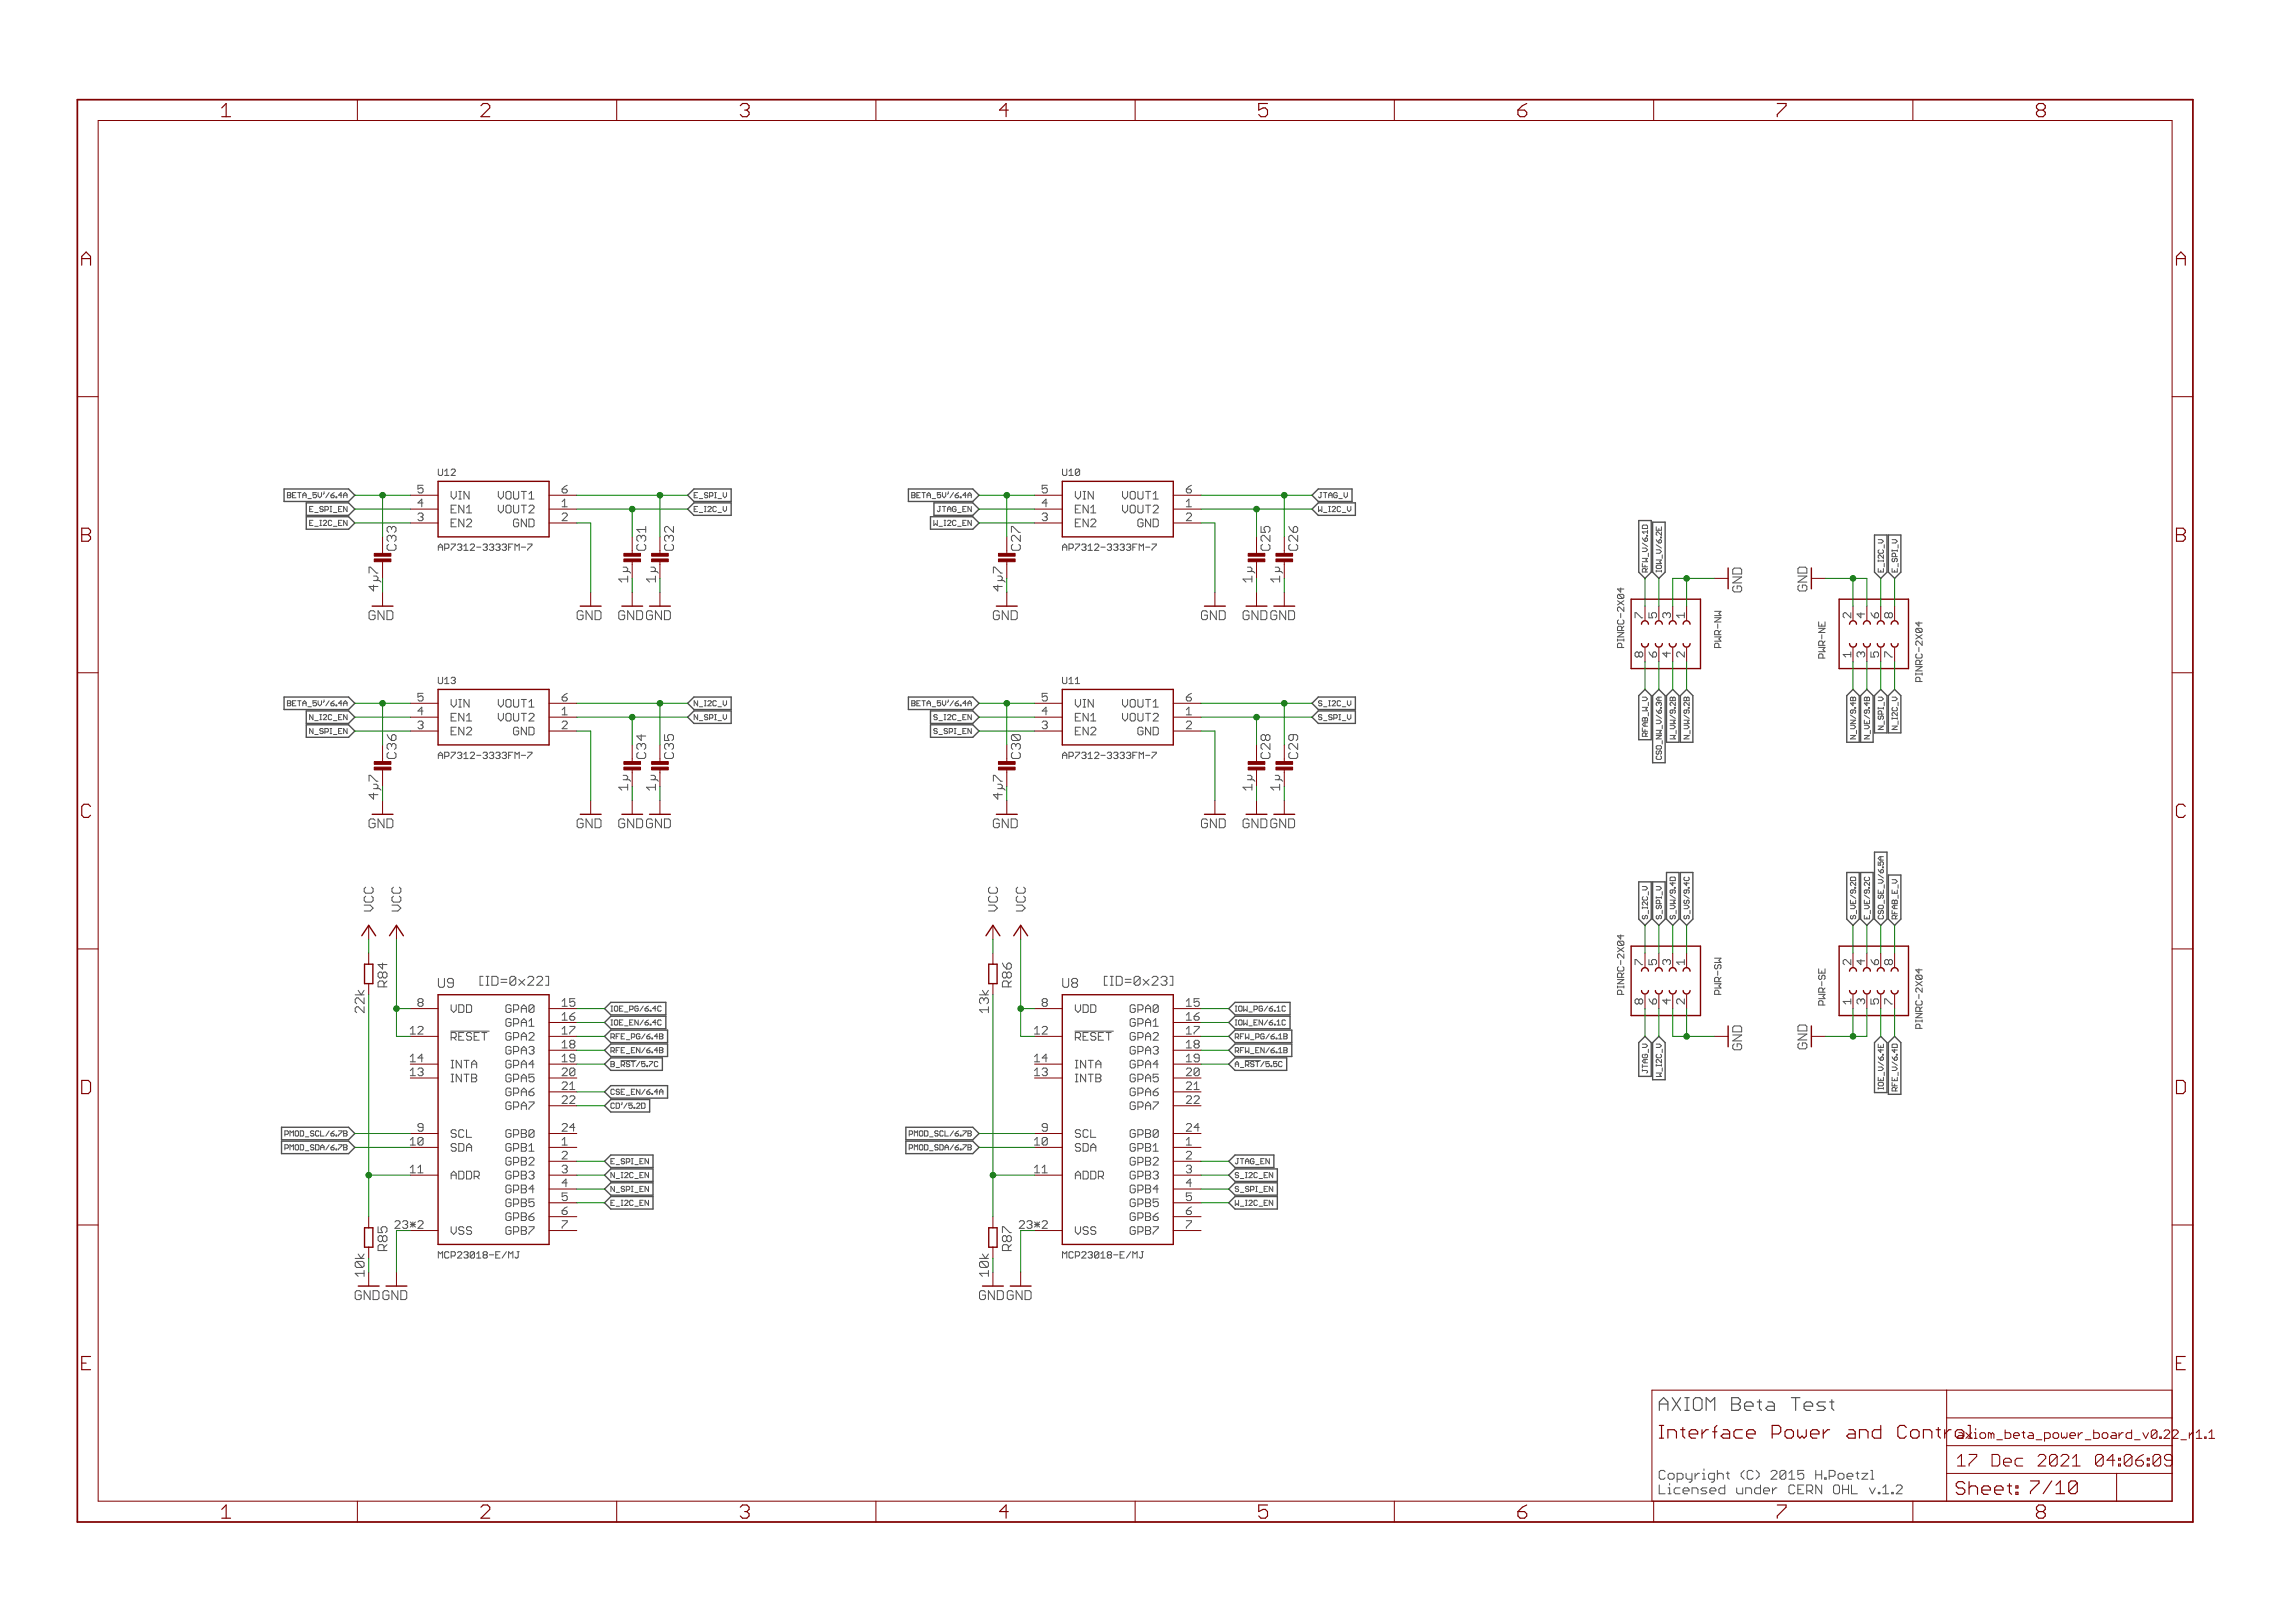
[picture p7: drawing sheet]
<svg xmlns="http://www.w3.org/2000/svg" width="420mm" height="297mm" viewBox="0 0 420 297" stroke-linecap="round" stroke-linejoin="round" font-family="sans-serif">
<defs><g id="words">
<g font-size="3.7" fill="#800000">
<text x="41.9" y="21.4">1</text>
<text x="89.4" y="21.4">2</text>
<text x="136.9" y="21.4">3</text>
<text x="184.3" y="21.4">4</text>
<text x="231.8" y="21.4">5</text>
<text x="279.2" y="21.4">6</text>
<text x="326.7" y="21.4">7</text>
<text x="374.2" y="21.4">8</text>
<text x="16.2" y="48.6">A</text>
<text x="399.7" y="48.6">A</text>
<text x="16.2" y="99.2">B</text>
<text x="399.7" y="99.2">B</text>
<text x="16.2" y="149.7">C</text>
<text x="399.7" y="149.7">C</text>
<text x="16" y="200.2">D</text>
<text x="399.5" y="200.2">D</text>
<text x="41.9" y="277.9">1</text>
<text x="89.4" y="277.9">2</text>
<text x="136.9" y="277.9">3</text>
<text x="184.3" y="277.9">4</text>
<text x="231.8" y="277.9">5</text>
<text x="279.2" y="277.9">6</text>
<text x="326.7" y="277.9">7</text>
<text x="374.2" y="277.9">8</text>
</g>
<text font-size="3.6" fill="#505050" x="305.1" y="258.2">AXIOM Beta Test</text>
<g font-size="3.6" fill="#800000">
<text x="305.1" y="263.3">Interface Power and Control</text>
<text x="359.4" y="273.6">Sheet: 7/10</text>
</g>
<g font-size="3.2" fill="#800000">
<text x="359.7" y="268.4">17 Dec 2021</text>
<text x="381.3" y="268.4">04:06:10</text>
</g>
<g font-size="2.5" fill="#505050">
<text x="74" y="100.8" transform="rotate(-90 74 100.8)">C33</text>
<text x="119.7" y="100.8" transform="rotate(-90 119.7 100.8)">C31</text>
<text x="124.8" y="100.8" transform="rotate(-90 124.8 100.8)">C32</text>
<text x="188.3" y="100.8" transform="rotate(-90 188.3 100.8)">C27</text>
<text x="234" y="100.8" transform="rotate(-90 234 100.8)">C25</text>
<text x="239.1" y="100.8" transform="rotate(-90 239.1 100.8)">C26</text>
<text x="332.3" y="105.3" transform="rotate(-90 332.3 105.3)">D</text>
<text x="68.9" y="113.5">GND</text>
<text x="107" y="113.5">GND</text>
<text x="183.2" y="113.5">GND</text>
<text x="221.3" y="113.5">GND</text>
<text x="320.3" y="108.4" transform="rotate(-90 320.3 108.4)">GND</text>
<text x="332.3" y="109" transform="rotate(-90 332.3 109)">GN</text>
<text x="74" y="138.9" transform="rotate(-90 74 138.9)">C36</text>
<text x="119.7" y="138.9" transform="rotate(-90 119.7 138.9)">C34</text>
<text x="124.8" y="138.9" transform="rotate(-90 124.8 138.9)">C35</text>
<text x="188.3" y="138.9" transform="rotate(-90 188.3 138.9)">C30</text>
<text x="234" y="138.9" transform="rotate(-90 234 138.9)">C28</text>
<text x="239.1" y="138.9" transform="rotate(-90 239.1 138.9)">C29</text>
<text x="68.9" y="151.6">GND</text>
<text x="107" y="151.6">GND</text>
<text x="183.2" y="151.6">GND</text>
<text x="221.3" y="151.6">GND</text>
<text x="69.8" y="166.8" transform="rotate(-90 69.8 166.8)">VCC</text>
<text x="74.9" y="166.8" transform="rotate(-90 74.9 166.8)">VCC</text>
<text x="184.1" y="166.8" transform="rotate(-90 184.1 166.8)">VCC</text>
<text x="189.2" y="166.8" transform="rotate(-90 189.2 166.8)">VCC</text>
<text x="72.3" y="180.7" transform="rotate(-90 72.3 180.7)">R84</text>
<text x="81.6" y="180.8">U9</text>
<text x="89.2" y="180.4">[ID=0x22]</text>
<text x="186.6" y="180.7" transform="rotate(-90 186.6 180.7)">R86</text>
<text x="195.9" y="180.8">U8</text>
<text x="203.5" y="180.4">[ID=0x23]</text>
<text x="332.3" y="189.1" transform="rotate(-90 332.3 189.1)">D</text>
<text x="320.3" y="192.2" transform="rotate(-90 320.3 192.2)">GND</text>
<text x="332.3" y="192.8" transform="rotate(-90 332.3 192.8)">GN</text>
<text x="72.3" y="228.9" transform="rotate(-90 72.3 228.9)">R85</text>
<text x="186.6" y="228.9" transform="rotate(-90 186.6 228.9)">R87</text>
<text x="305.1" y="270.8">Copyright (C) 2015 H.Poetzl</text>
<text x="305.1" y="273.5">Licensed under CERN OHL v.1.2</text>
</g>
<g font-size="2.5" fill="#800000">
<text x="116.4" y="106.5" transform="rotate(-90 116.4 106.5)">1µ</text>
<text x="121.5" y="106.5" transform="rotate(-90 121.5 106.5)">1µ</text>
<text x="230.7" y="106.5" transform="rotate(-90 230.7 106.5)">1µ</text>
<text x="235.8" y="106.5" transform="rotate(-90 235.8 106.5)">1µ</text>
<text x="114.6" y="113.5">GNDGND</text>
<text x="228.9" y="113.5">GNDGND</text>
<text x="116.4" y="144.6" transform="rotate(-90 116.4 144.6)">1µ</text>
<text x="121.5" y="144.6" transform="rotate(-90 121.5 144.6)">1µ</text>
<text x="230.7" y="144.6" transform="rotate(-90 230.7 144.6)">1µ</text>
<text x="235.8" y="144.6" transform="rotate(-90 235.8 144.6)">1µ</text>
<text x="114.6" y="151.6">GNDGND</text>
<text x="228.9" y="151.6">GNDGND</text>
<text x="68.1" y="185.4" transform="rotate(-90 68.1 185.4)">22k</text>
<text x="182.4" y="185.4" transform="rotate(-90 182.4 185.4)">13k</text>
<text x="66.4" y="237.9">GNDGND</text>
<text x="180.6" y="237.9">GNDGND</text>
</g>
<g font-size="2.5" fill="#008000">
<text x="70.7" y="108.1" transform="rotate(-90 70.7 108.1)">4µ7</text>
<text x="185" y="108.1" transform="rotate(-90 185 108.1)">4µ7</text>
<text x="70.7" y="146.2" transform="rotate(-90 70.7 146.2)">4µ7</text>
<text x="185" y="146.2" transform="rotate(-90 185 146.2)">4µ7</text>
<text x="68.1" y="233.6" transform="rotate(-90 68.1 233.6)">10k</text>
<text x="182.4" y="233.6" transform="rotate(-90 182.4 233.6)">10k</text>
</g>
<g font-size="2.3" fill="#800000">
<text x="359.7" y="263.3">axiom_beta_power_board_v0.22</text>
<text x="397.7" y="263.3">_r1.</text>
<text x="402.1" y="263.3">1</text>
</g>
<g font-size="2.1" fill="#505050">
<text x="77.9" y="90.3">5</text>
<text x="83.9" y="91.4">VIN</text>
<text x="83.9" y="93.9">EN1</text>
<text x="92.2" y="91.4">VOUT1</text>
<text x="92.2" y="93.9">VOUT2</text>
<text x="104.2" y="90.3">6</text>
<text x="192.2" y="90.3">5</text>
<text x="198.2" y="91.4">VIN</text>
<text x="198.2" y="93.9">EN1</text>
<text x="206.5" y="91.4">VOUT1</text>
<text x="206.5" y="93.9">VOUT2</text>
<text x="218.5" y="90.3">6</text>
<text x="83.9" y="96.5">EN2</text>
<text x="94.7" y="96.5">GND</text>
<text x="198.2" y="96.5">EN2</text>
<text x="209" y="96.5">GND</text>
<text x="302.2" y="113.1" transform="rotate(-90 302.2 113.1)">7</text>
<text x="304.7" y="113.1" transform="rotate(-90 304.7 113.1)">5</text>
<text x="307.3" y="113.1" transform="rotate(-90 307.3 113.1)">3</text>
<text x="309.8" y="113.1" transform="rotate(-90 309.8 113.1)">1</text>
<text x="340.3" y="113.1" transform="rotate(-90 340.3 113.1)">2</text>
<text x="342.8" y="113.1" transform="rotate(-90 342.8 113.1)">4</text>
<text x="345.4" y="113.1" transform="rotate(-90 345.4 113.1)">6</text>
<text x="347.9" y="113.1" transform="rotate(-90 347.9 113.1)">8</text>
<text x="302.2" y="120.3" transform="rotate(-90 302.2 120.3)">8</text>
<text x="304.7" y="120.3" transform="rotate(-90 304.7 120.3)">6</text>
<text x="307.3" y="120.3" transform="rotate(-90 307.3 120.3)">4</text>
<text x="309.8" y="120.3" transform="rotate(-90 309.8 120.3)">2</text>
<text x="340.3" y="120.3" transform="rotate(-90 340.3 120.3)">1</text>
<text x="342.8" y="120.3" transform="rotate(-90 342.8 120.3)">3</text>
<text x="345.4" y="120.3" transform="rotate(-90 345.4 120.3)">5</text>
<text x="347.9" y="120.3" transform="rotate(-90 347.9 120.3)">7</text>
<text x="77.9" y="128.4">5</text>
<text x="83.9" y="129.5">VIN</text>
<text x="92.2" y="129.5">VOUT1</text>
<text x="104.2" y="128.4">6</text>
<text x="192.2" y="128.4">5</text>
<text x="198.2" y="129.5">VIN</text>
<text x="206.5" y="129.5">VOUT1</text>
<text x="218.5" y="128.4">6</text>
<text x="77.9" y="133.4">3</text>
<text x="83.9" y="132">EN1</text>
<text x="83.9" y="134.6">EN2</text>
<text x="92.2" y="132">VOUT2</text>
<text x="94.7" y="134.6">GND</text>
<text x="192.2" y="133.4">3</text>
<text x="198.2" y="132">EN1</text>
<text x="198.2" y="134.6">EN2</text>
<text x="206.5" y="132">VOUT2</text>
<text x="209" y="134.6">GND</text>
<text x="302.2" y="176.6" transform="rotate(-90 302.2 176.6)">7</text>
<text x="304.7" y="176.6" transform="rotate(-90 304.7 176.6)">5</text>
<text x="307.3" y="176.6" transform="rotate(-90 307.3 176.6)">3</text>
<text x="309.8" y="176.6" transform="rotate(-90 309.8 176.6)">1</text>
<text x="340.3" y="176.6" transform="rotate(-90 340.3 176.6)">2</text>
<text x="342.8" y="176.6" transform="rotate(-90 342.8 176.6)">4</text>
<text x="345.4" y="176.6" transform="rotate(-90 345.4 176.6)">6</text>
<text x="347.9" y="176.6" transform="rotate(-90 347.9 176.6)">8</text>
<text x="83.9" y="185.4">VDD</text>
<text x="93.8" y="185.4">GPA0</text>
<text x="104.2" y="184.2">15</text>
<text x="198.2" y="185.4">VDD</text>
<text x="208.1" y="185.4">GPA0</text>
<text x="218.5" y="184.2">15</text>
<text x="302.2" y="183.8" transform="rotate(-90 302.2 183.8)">8</text>
<text x="304.7" y="183.8" transform="rotate(-90 304.7 183.8)">6</text>
<text x="307.3" y="183.8" transform="rotate(-90 307.3 183.8)">4</text>
<text x="309.8" y="183.8" transform="rotate(-90 309.8 183.8)">2</text>
<text x="340.3" y="183.8" transform="rotate(-90 340.3 183.8)">1</text>
<text x="342.8" y="183.8" transform="rotate(-90 342.8 183.8)">3</text>
<text x="345.4" y="183.8" transform="rotate(-90 345.4 183.8)">5</text>
<text x="347.9" y="183.8" transform="rotate(-90 347.9 183.8)">7</text>
<text x="76.5" y="189.3">12</text>
<text x="83.9" y="190.4">RESET</text>
<text x="93.8" y="187.9">GPA1</text>
<text x="93.8" y="190.4">GPA2</text>
<text x="104.2" y="186.8">16</text>
<text x="104.2" y="189.3">17</text>
<text x="104.2" y="191.9">18</text>
<text x="190.8" y="189.3">12</text>
<text x="198.2" y="190.4">RESET</text>
<text x="208.1" y="187.9">GPA1</text>
<text x="208.1" y="190.4">GPA2</text>
<text x="218.5" y="186.8">16</text>
<text x="218.5" y="189.3">17</text>
<text x="218.5" y="191.9">18</text>
<text x="76.5" y="194.4">14</text>
<text x="76.5" y="196.9">13</text>
<text x="83.9" y="195.5">INTA</text>
<text x="93.8" y="193">GPA3</text>
<text x="93.8" y="195.5">GPA4</text>
<text x="104.2" y="194.4">19</text>
<text x="104.2" y="196.9">20</text>
<text x="190.8" y="194.4">14</text>
<text x="190.8" y="196.9">13</text>
<text x="198.2" y="195.5">INTA</text>
<text x="208.1" y="193">GPA3</text>
<text x="208.1" y="195.5">GPA4</text>
<text x="218.5" y="194.4">19</text>
<text x="218.5" y="196.9">20</text>
<text x="83.9" y="198">INTB</text>
<text x="93.8" y="198">GPA5</text>
<text x="93.8" y="200.6">GPA6</text>
<text x="93.8" y="203.1">GPA7</text>
<text x="104.2" y="199.5">21</text>
<text x="104.2" y="202">22</text>
<text x="198.2" y="198">INTB</text>
<text x="208.1" y="198">GPA5</text>
<text x="208.1" y="200.6">GPA6</text>
<text x="208.1" y="203.1">GPA7</text>
<text x="218.5" y="199.5">21</text>
<text x="218.5" y="202">22</text>
<text x="76.5" y="209.6">10</text>
<text x="83.9" y="208.2">SCL</text>
<text x="93.8" y="208.2">GPB0</text>
<text x="104.2" y="207.1">24</text>
<text x="190.8" y="209.6">10</text>
<text x="198.2" y="208.2">SCL</text>
<text x="208.1" y="208.2">GPB0</text>
<text x="218.5" y="207.1">24</text>
<text x="76.5" y="214.7">11</text>
<text x="83.9" y="210.7">SDA</text>
<text x="83.9" y="215.8">ADDR</text>
<text x="93.8" y="210.7">GPB1</text>
<text x="93.8" y="213.3">GPB2</text>
<text x="93.8" y="215.8">GPB3</text>
<text x="190.8" y="214.7">11</text>
<text x="198.2" y="210.7">SDA</text>
<text x="198.2" y="215.8">ADDR</text>
<text x="208.1" y="210.7">GPB1</text>
<text x="208.1" y="213.3">GPB2</text>
<text x="208.1" y="215.8">GPB3</text>
<text x="93.8" y="218.4">GPB4</text>
<text x="93.8" y="220.9">GPB5</text>
<text x="208.1" y="218.4">GPB4</text>
<text x="208.1" y="220.9">GPB5</text>
<text x="74.1" y="224.9">23*2</text>
<text x="83.9" y="226">VSS</text>
<text x="93.8" y="223.4">GPB6</text>
<text x="93.8" y="226">GPB7</text>
<text x="188.4" y="224.9">23*2</text>
<text x="198.2" y="226">VSS</text>
<text x="208.1" y="223.4">GPB6</text>
<text x="208.1" y="226">GPB7</text>
</g>
<g font-size="1.8" fill="#505050">
<text x="81.6" y="87.1">U12</text>
<text x="195.9" y="87.1">U10</text>
<text x="81.6" y="100.8">AP7312-3333FM-7</text>
<text x="195.9" y="100.8">AP7312-3333FM-7</text>
<text x="298.7" y="118.6" transform="rotate(-90 298.7 118.6)">PINRC-2X04</text>
<text x="316.5" y="118.6" transform="rotate(-90 316.5 118.6)">PWR-NW</text>
<text x="81.6" y="125.2">U13</text>
<text x="195.9" y="125.2">U11</text>
<text x="335.6" y="120.6" transform="rotate(-90 335.6 120.6)">PWR-NE</text>
<text x="353.3" y="124.1" transform="rotate(-90 353.3 124.1)">PINRC-2X04</text>
<text x="81.6" y="138.9">AP7312-3333FM-7</text>
<text x="195.9" y="138.9">AP7312-3333FM-7</text>
<text x="298.7" y="182.1" transform="rotate(-90 298.7 182.1)">PINRC-2X04</text>
<text x="316.5" y="182.1" transform="rotate(-90 316.5 182.1)">PWR-SW</text>
<text x="335.6" y="183.9" transform="rotate(-90 335.6 183.9)">PWR-SE</text>
<text x="353.3" y="187.6" transform="rotate(-90 353.3 187.6)">PINRC-2X04</text>
<text x="81.6" y="230.3">MCP23018-E/MJ</text>
<text x="195.9" y="230.3">MCP23018-E/MJ</text>
</g>
<g font-size="1.4" fill="#505050">
<text x="54.8" y="91.1">BETA_5V'/6.4A</text>
<text x="58.8" y="93.7">E_SPI_EN</text>
<text x="128.4" y="91.1">E_SPI_V</text>
<text x="128.4" y="93.7">E_I2C_V</text>
<text x="169.1" y="91.1">BETA_5V'/6.4A</text>
<text x="173.5" y="93.7">JTAG_EN</text>
<text x="242.7" y="93.7">W_I2C_V</text>
<text x="242.7" y="91.1">JTAG_V</text>
<text x="58.6" y="96.2">E_I2C_EN</text>
<text x="172.4" y="96.2">W_I2C_EN</text>
<text x="303.1" y="104.7" transform="rotate(-90 303.1 104.7)">RFW_V/6.1D</text>
<text x="305.6" y="104.7" transform="rotate(-90 305.6 104.7)">IOW_V/6.2E</text>
<text x="346.2" y="104.7" transform="rotate(-90 346.2 104.7)">E_I2C_V</text>
<text x="348.8" y="104.7" transform="rotate(-90 348.8 104.7)">E_SPI_V</text>
<text x="54.8" y="129.2">BETA_5V'/6.4A</text>
<text x="58.4" y="131.8">N_I2C_EN</text>
<text x="128.4" y="131.8">N_SPI_V</text>
<text x="128.4" y="129.2">N_I2C_V</text>
<text x="169.1" y="129.2">BETA_5V'/6.4A</text>
<text x="172.9" y="131.8">S_I2C_EN</text>
<text x="242.7" y="131.8">S_SPI_V</text>
<text x="242.7" y="129.2">S_I2C_V</text>
<text x="58.6" y="134.3">N_SPI_EN</text>
<text x="173" y="134.3">S_SPI_EN</text>
<text x="303.1" y="134.9" transform="rotate(-90 303.1 134.9)">RFAB_W_V</text>
<text x="308.1" y="135.5" transform="rotate(-90 308.1 135.5)">W_VW/9.2B</text>
<text x="341.2" y="134.9" transform="rotate(-90 341.2 134.9)">N_VN/9.4B</text>
<text x="343.7" y="134.7" transform="rotate(-90 343.7 134.7)">N_VE/9.4B</text>
<text x="346.2" y="133" transform="rotate(-90 346.2 133)">N_SPI_V</text>
<text x="348.8" y="133.1" transform="rotate(-90 348.8 133.1)">N_I2C_V</text>
<text x="305.6" y="138.9" transform="rotate(-90 305.6 138.9)">CSO_NW_V/6.3A</text>
<text x="303.1" y="168.2" transform="rotate(-90 303.1 168.2)">S_I2C_V</text>
<text x="305.6" y="168.2" transform="rotate(-90 305.6 168.2)">S_SPI_V</text>
<text x="308.1" y="168.2" transform="rotate(-90 308.1 168.2)">S_VW/9.4D</text>
<text x="310.7" y="168.2" transform="rotate(-90 310.7 168.2)">S_VS/9.4C</text>
<text x="341.2" y="168.2" transform="rotate(-90 341.2 168.2)">S_VE/9.2D</text>
<text x="343.7" y="168.2" transform="rotate(-90 343.7 168.2)">E_VE/9.2C</text>
<text x="346.2" y="168.2" transform="rotate(-90 346.2 168.2)">CSO_SE_V/6.5A</text>
<text x="113.2" y="185.1">IOE_PG/6.4C</text>
<text x="227.5" y="185.1">IOW_PG/6.1C</text>
<text x="113.2" y="187.6">IOE_EN/6.4C</text>
<text x="113.2" y="190.2">RFE_PG/6.4B</text>
<text x="227.5" y="187.6">IOW_EN/6.1C</text>
<text x="227.5" y="190.2">RFW_PG/6.1B</text>
<text x="113.2" y="192.7">RFE_EN/6.4B</text>
<text x="113.2" y="195.3">B_RST/5.7C</text>
<text x="227.5" y="192.7">RFW_EN/6.1B</text>
<text x="227.5" y="195.3">A_RST/5.5C</text>
<text x="303.1" y="195.9" transform="rotate(-90 303.1 195.9)">JTAG_V</text>
<text x="305.6" y="197" transform="rotate(-90 305.6 197)">W_I2C_V</text>
<text x="113.2" y="200.3">CSE_EN/6.4A</text>
<text x="113.2" y="202.9">CD'/5.2D</text>
<text x="346.2" y="198.6" transform="rotate(-90 346.2 198.6)">IOE_V/6.4E</text>
<text x="53.8" y="208">PMOD_SCL/6.7B</text>
<text x="168.1" y="208">PMOD_SCL/6.7B</text>
<text x="53.5" y="210.5">PMOD_SDA/6.7B</text>
<text x="113.2" y="215.6">N_I2C_EN</text>
<text x="113.2" y="213">E_SPI_EN</text>
<text x="167.8" y="210.5">PMOD_SDA/6.7B</text>
<text x="227.5" y="215.6">S_I2C_EN</text>
<text x="227.5" y="213">JTAG_EN</text>
<text x="113.2" y="220.7">E_I2C_EN</text>
<text x="113.2" y="218.1">N_SPI_EN</text>
<text x="227.5" y="220.7">W_I2C_EN</text>
<text x="227.5" y="218.1">S_SPI_EN</text>
</g>
</g></defs>
<path d="M303.8 257h1.6M304.6 255.8l-.8 .8v1.5" fill="none" stroke="#505050" stroke-width=".21"/>
<g fill="none" stroke="#505050" stroke-width=".18">
<path d="M52.6 90.1h.5l.2 .2-.2 .3 .2 .3-.2 .2h-.5zM52.6 90.6h.5M53.6 90.6h.3M54.2 90.1h-.6v1h.6M56.7 93.2h.3M56.7 95.7h.3M57.3 95.2h-.6v1h.6M57.3 92.7h-.6v.9h.6M57.6 96.3h.7M57.6 93.8h.7M71.1 99.6l-.2 .3v.5l.2 .3h1.1M71.4 98h-.3l-.2 .3v.5l.2 .3"/>
<path d="M71.4 96.4h-.3l-.2 .2v.6l.2 .2M76.5 90l.3 .2h.4l.2-.2M76.5 94.1l.3-.2h.4l.2 .2v.3l-.2 .2M77 94.6h.2M77.2 94.6l.2 .2v.3l-.2 .2h-.4l-.3-.2M77.4 88.8h-.9v.7l.5-.2h.2l.2 .2M77.4 92.1h-.9l.7-.7v1.4M80.2 85.9v.9l.2 .2h.4l.2-.2v-.9M81 99.9l-.4-.3-.4 .3v.8M82.6 89.9v1l.5 .4 .4-.4M82.6 93.2h.5M82.6 95.7h.5"/>
<path d="M83.5 92.5h-.9v1.4h.9M83.5 95h-.9v1.4h.9M91.2 89.9v1l.5 .4M91.2 92.5v.9l.5 .5M94.3 95l-.3 .2v1l.3 .2M102.9 89.5v.5l.2 .2h.5l.2-.2M102.9 94.1l.2-.2h.5l.2 .2v.3l-.9 .9h.9M102.9 89.5h.7l.2 .2M102.9 91.8l.5-.4v1.4M102.9 92.8h.9M103.8 88.8l-.4 .2-.5 .5M116.9 99.6l-.3 .3v.5l.3 .3h1"/>
<path d="M117.1 98h-.2l-.3 .3v.5l.3 .3M118.2 96.9h-1.6l.5 .5M121.9 99.6l-.2 .3v.5l.2 .3h1.1M122.2 98h-.3l-.2 .3v.5l.2 .3M122.2 96.4h-.3l-.2 .2v.6l.2 .2M127.1 93.2h.3M127.1 90.6h.3M127.7 92.7h-.6v.9h.6M127.7 90.1h-.6v1h.6M128 93.8h.7M128 91.2h.7M166.9 90.1h.5l.1 .2-.1 .3 .1 .3-.1 .2h-.5z"/>
<path d="M166.9 90.6h.5M167.9 90.6h.3M168.5 90.1h-.6v1h.6M171 95.2v1l.3-.3 .3 .3v-1M171.9 96.3h.6M171.9 92.7h.3M172.1 92.7v.8l-.2 .1-.3-.1M172.5 92.7h.6M172.8 92.7v.9M185.2 97.4v-1h.2l1.1 1M185.4 99.6l-.2 .3v.5l.2 .3h1.1M185.7 98h-.3l-.2 .3v.5l.2 .3"/>
<path d="M190.8 90l.2 .2h.5l.2-.2M190.8 94.1l.2-.2h.5l.2 .2v.3l-.2 .2M191.3 94.6h.2M191.5 94.6l.2 .2v.3l-.2 .2h-.5l-.2-.2M191.7 88.8h-.9v.7l.5-.2h.2l.2 .2M191.7 92.1h-.9l.7-.7v1.4M194.5 85.9v.9l.2 .2h.4l.2-.2v-.9M195.3 99.9l-.4-.3-.4 .3v.8M196.9 93.2h.5M196.9 95.7h.5M196.9 89.9v1l.5 .4 .4-.4M197.8 92.5h-.9v1.4h.9"/>
<path d="M197.8 95h-.9v1.4h.9M205.5 89.9v1l.5 .4M205.5 92.5v.9l.5 .5M208.6 95l-.3 .2v1l.3 .2M217.2 89.5v.5l.2 .2h.5l.2-.2M217.2 94.1l.2-.2h.5l.2 .2v.3l-.9 .9h.9M217.2 89.5h.7l.2 .2M217.2 92.8h.9M217.2 91.8l.5-.4v1.4M218.1 88.8l-.4 .2-.5 .5M230.9 96.4v1h.8M231.1 99.6l-.2 .3v.5l.2 .3h1.1"/>
<path d="M231.4 98h-.3l-.2 .3v.5l.2 .3M235.9 96.4l.3 .5 .6 .5M236.2 99.6l-.3 .3v.5l.3 .3h1.1M236.5 98h-.3l-.3 .3v.5l.3 .3M241.4 92.7v.9l.3-.3 .3 .3v-.9M241.7 90.1h.3M241.9 90.1v.8l-.2 .2-.3-.2M300.7 99.4l.9 .6M300.7 98.4l.5 .7M301.6 98h-.1v.1h.1M301.6 96.3l-.1-.2h-.7l-.1 .2v.4h.9M301.6 98.6l-.1-.2-.3 .2v.5"/>
<path d="M301.6 98.9l-.1 .2h-.3M301.6 97.3h-.9l.3 .4M303.2 99.7l1 .6M303.2 97h1M303.5 97.3l.7 .7M303.8 98.8l.4 .1M304.2 99.2l-.5 .2M304.2 98.3h-.2v.1h.2M343.9 98.8h.6l.3 .3-.3 .3h-.6M347 98.8l.3 .3-.3 .3M67.6 104.9v-1.1h.2l1.1 1.1M68.1 112.6h.6"/>
<path d="M68.4 111.8h-.6l-.2 .3v1l.2 .3h.6M69.2 107.3h-1.6l.8 .9M80.2 100.1h.8M106.2 112.6h.5M106.5 111.8h-.6l-.2 .3v1l.2 .3h.6M113.3 113.1l.3 .3h.5M113.8 112.6h.6M114.1 111.8h-.5l-.3 .3M114.9 106h-1.6l.5 .5M120 106h-1.6l.5 .5M181.9 104.9v-1.1h.2l1.1 1.1M182.4 112.6h.5"/>
<path d="M182.7 111.8h-.6l-.2 .3v1l.2 .3h.6M183.5 107.3h-1.6l.8 .9M194.5 100.1h.8M220.5 112.6h.5M220.8 111.8h-.6l-.2 .3v1l.2 .3h.6M227.6 113.1l.2 .3h.6M228.1 112.6h.6M228.4 111.8h-.6l-.2 .3M229.2 106h-1.6l.5 .5M234.3 106h-1.7l.6 .5M296.1 109l.2-.2 .8 .7h-.8l-.2-.2zM296.1 116.9v.4"/>
<path d="M296.1 115.8h1.2l-1.2 .8h1.2M296.1 117.1h1.2M296.1 109.9l1.2 .8M296.3 111.9l-.2-.2v-.4l.2-.2h.2l.8 .8M296.3 113.5l-.2 .1v.4l.2 .2h.8M296.3 108.8h.8M296.7 107.6v.8l-.6-.6h1.2M296.7 112.3v.8M296.9 117.9l-.2-.2h-.4l-.2 .2v.6h1.2M296.9 114.8l-.2-.2h-.4l-.2 .2v.6h1.2M297.3 109.9l-1.2 .8M299.3 112.1h.3l.9 1"/>
<path d="M300 119.5l-.2-.2h-.2l-.3 .2v.5l.3 .2h.2l.2-.2M300.7 103.1v.6h.9M300.7 102.2h.9l-.3 .3 .3 .3h-.9M300.7 100.3h.6l.3 .3-.3 .3h-.6M301.2 103.4v.3M301.3 104.7v-.5l-.1-.1h-.4l-.1 .1v.5h.9M301.6 104.1l-.3 .3M303.2 102.5h1l-.4 .3 .4 .3h-1M303.2 104.5h1M303.4 103.4h.6l.2 .2M303.8 100.6l.4 .3-.4 .4M304.2 103.9l-.2 .2h-.6"/>
<path d="M304.4 119.5h1.4M307 112.6h1.4M307.4 119.3l1 .9M313.9 117.3h1.2M313.9 116.6h1.2M313.9 113.1h1.2l-1.2 .7h1.2M313.9 112.7h1.2M313.9 111.9h1.2M314.5 114.2v.8M314.7 117.9l-.2-.2h-.4l-.2 .2v.6h1.2M314.7 115.6l-.2-.2h-.4l-.2 .2v.6h1.2M317.2 105.6h1.7l-1.7 1.1h1.7"/>
<path d="M317.5 107.3l-.3 .2v.6l.3 .2h1.1M318.6 104h-1.1l-.3 .2v.9h1.7M329.2 105.4h1.6l-1.6 1.1h1.6M329.4 107.1l-.2 .2v.6l.2 .3h1.1M330.5 103.8h-1.1l-.2 .3v.8h1.6M333 113.8v.8h1.1M333 119.3h1.1M333 118.5h1.1M333 115h1.1l-1.1 .8h1.1M333.5 114.2v.4M333.5 116.2v.7M333.7 119.9l-.2-.2h-.4l-.1 .2v.5h1.1"/>
<path d="M333.7 117.5l-.2-.2h-.4l-.1 .2v.6h1.1M337.7 113.1l-.3-.3v-.4l.3-.3h.2l.9 1M338.8 119.8h-1.4l.5 .4M340 112.4h1.4M343.9 104.1v.6h.9M343.9 102.5v.3M343.9 102.7h.9M344 100.6l-.1 .2v.3l.1 .2h.6l.2-.2M344 102.2l-.1-.2v-.3l.1-.1h.2l.6 .6M344.3 104.4v.3M344.6 100.6l.2 .2M345.3 119.3l.9 .9"/>
<path d="M346.4 104.7h.9M346.4 101.9h.9M346.4 100.8h.9M347 102.2l.3 .1M347.3 102.7l-.1 .1M350.7 115.2l.2-.2 .8 .8h-.8l-.2-.2zM350.7 116.2l1.2 .7M350.9 119.7l-.2 .2v.3l.2 .2h.8M350.9 118.1l-.2-.2v-.4l.2-.2h.2l.8 .8M350.9 115h.8M351.3 113.8v.8l-.6-.6h1.2M351.3 118.5v.8"/>
<path d="M351.9 116.2l-1.2 .7M52.6 128.2h.5l.2 .2-.2 .3 .2 .3-.2 .2h-.5zM52.6 128.7h.5M53.6 128.7h.3M54.2 128.2h-.6v1h.6M57.3 130.8v.9l-.6-.9v.9M57.3 133.3v1l-.6-1v1M57.6 134.4h.7M57.6 131.9h.7M70.9 134.5l.2 .5 .6 .5M71.1 137.7l-.2 .3v.5l.2 .3h1.1M71.4 136.1h-.3l-.2 .3v.5l.2 .3"/>
<path d="M76.5 128.1l.3 .2h.4l.2-.2M76.5 132.2l.3-.2h.4l.2 .2M76.5 133.1l.3 .3h.4l.2-.3M77 132.7h.2M77.2 132.7l.2 .2M77.4 126.9h-.9v.7l.5-.2h.2l.2 .2M77.4 130.1h-.9l.7-.7v1.4M77.4 132.4l-.2 .3M80.2 124v.9l.2 .2h.4l.2-.2v-.9M80.2 138.2h.8M81 138l-.4-.3-.4 .3v.8M82.6 128v.9l.5 .5 .4-.5"/>
<path d="M82.6 131.3h.5M82.6 133.8h.5M83.5 130.6h-.9v1.4h.9M83.5 133.1h-.9v1.4h.9M91.2 128v.9l.5 .5M91.2 130.6v.9l.5 .5M94.3 133.1l-.3 .2v1l.3 .2M102.9 127.6v.5l.2 .2h.5l.2-.2M102.9 129.9l.5-.5v1.4M102.9 132.2l.2-.2h.5l.2 .2v.2l-.9 1h.9M102.9 127.6h.7l.2 .2M102.9 130.8h.9"/>
<path d="M103.8 126.9l-.4 .2-.5 .5M116.9 137.7l-.3 .3v.5l.3 .3h1M117.1 136.1h-.2l-.3 .3v.5l.3 .3M118.2 134.7h-1.6l.8 .8M121.7 134.5v1h.8M121.9 137.7l-.2 .3v.5l.2 .3h1.1M122.2 136.1h-.3l-.2 .3v.5l.2 .3M127.7 128.2v1l-.6-1v1M127.7 130.8v.9l-.6-.9v.9M128 131.9h.7M128 129.3h.7M166.9 128.2h.5l.1 .2-.1 .3 .1 .3-.1 .2h-.5z"/>
<path d="M166.9 128.7h.5M167.9 128.7h.3M168.5 128.2h-.6v1h.6M171.6 130.9l-.2-.1-.4 .1 .1 .4h.3l.2 .1-.2 .3-.4-.1M171.6 133.5l-.2-.2-.4 .2 .1 .3h.3l.2 .2-.2 .3-.4-.2M171.9 134.4h.6M171.9 131.9h.6M185.2 134.7l.2-.2 1.1 1h-1.1l-.2-.2zM185.4 137.7l-.2 .3v.5l.2 .3h1.1M185.4 134.5h1.1M185.7 136.1h-.3l-.2 .3v.5l.2 .3M190.8 128.1l.2 .2h.5l.2-.2"/>
<path d="M190.8 132.2l.2-.2h.5l.2 .2M190.8 133.1l.2 .3h.5l.2-.3M191.3 132.7h.2M191.5 132.7l.2 .2M191.7 126.9h-.9v.7l.5-.2h.2l.2 .2M191.7 130.1h-.9l.7-.7v1.4M191.7 132.4l-.2 .3M194.5 138.2h.8M194.5 124v.9l.2 .2h.4l.2-.2v-.9M195.3 138l-.4-.3-.4 .3v.8M196.9 131.3h.5M196.9 133.8h.5"/>
<path d="M196.9 128v.9l.5 .5 .4-.5M197.8 130.6h-.9v1.4h.9M197.8 133.1h-.9v1.4h.9M205.5 128v.9l.5 .5M205.5 130.6v.9l.5 .5M208.6 133.1l-.3 .2v1l.3 .2M217.2 127.6v.5l.2 .2h.5l.2-.2M217.2 132.2l.2-.2h.5l.2 .2v.2l-.9 1h.9M217.2 127.6h.7l.2 .2M217.2 130.8h.9M217.2 129.9l.5-.5v1.4M218.1 126.9l-.4 .2-.5 .5"/>
<path d="M231.1 137.7l-.2 .3v.5l.2 .3h1.1M231.4 136.1h-.3l-.2 .3v.5l.2 .3M231.4 134.5h-.3l-.2 .2v.6l.2 .2h.3M236.2 137.7l-.3 .3v.5l.3 .3h1.1M236.5 136.1h-.3l-.3 .3v.5l.3 .3M237.3 134.5h-1.1l-.3 .2v.6l.3 .2h.3M242 130.9l-.1-.1h-.4l-.1 .1 .1 .4h.4l.1 .1-.1 .3h-.4l-.1-.1M242 128.4l-.1-.2h-.4l-.1 .2 .1 .3h.4l.1 .2-.1 .3h-.4l-.1-.2M242.3 131.9h.6M242.3 129.3h.6M300.7 127.6h.6l.3 .3-.3 .3h-.6M300.7 129.5h.9l-.3 .3 .3 .3h-.9"/>
<path d="M300.7 133.2v.6h.9M301.2 131.5l-.2-.2-.3 .2v.5h.9M301.2 131.5v.5M301.2 132.3v.6M301.2 133.5v.3M301.2 131.5l.1-.2 .3 .2M301.3 134.8v-.5l-.1-.2h-.4l-.1 .2v.5h.9M301.6 132.3h-.6l-.3 .3 .3 .3h.6M301.6 134.1l-.3 .4M303.2 134.6h1l-1 .6h1M303.2 133.7h1l-.4 .3 .4 .3h-1M303.2 130.9l1 .6"/>
<path d="M303.4 138.3l-.2 .2v.3l.2 .2h.6l.2-.2M303.4 137.4l-.2 .2v.3l.2 .1 .3-.1v-.3l.1-.2 .4 .2M303.5 127.6h.7M303.5 128.2h.7M303.8 129.9l.4 .2M303.8 131.8l.4 .3-.4 .3M303.8 128.5l.4 .2M304 138.3l.2 .2M304.2 130.4l-.5 .2M304.2 129.5h-.2v.1h.2M304.2 136.6l-.2-.1h-.6l-.2 .1v.3l.2 .2h.6l.2-.2M304.2 137.9l-.2 .1"/>
<path d="M304.2 129l-.2 .2M305.8 128.2h.9M305.8 134.6h.9l-.3 .3 .3 .3h-.9M305.8 131.8h.9l-.3 .3 .3 .3h-.9M305.8 130.9l.9 .6M305.9 129.9h.6l.2 .2M306.1 128.5l.6 .7M306.4 127.6l.3 .1M306.4 132.7l.3 .4-.3 .3M306.7 129.5h-.2v.1h.2M306.7 130.4l-.2 .2M308.3 134.6h.9l-.9 .6h.9"/>
<path d="M308.3 131.8h.9l-.3 .3 .3 .3h-.9M308.3 130.9l.9 .6M308.5 129.9h.6l.1 .2v.3l-.1 .2M308.6 128.5l.6 .7v-.7M308.9 127.6l.3 .1v.5h-.9M308.9 132.7l.3 .4-.3 .3M309.1 129.5h.1v.1h-.1zM309.4 133.7v.6M338.8 132.7h.6l.3 .4-.3 .3h-.6M338.8 134.6h.9l-.9 .6h.9M338.8 131.8h.9l-.9 .6h.9M338.8 130.9l.9 .6"/>
<path d="M339.2 129.9v.5l-.3 .2-.1-.2v-.3l.1-.2h.7l.1 .2M339.2 127.7l-.1-.1-.3 .1v.5h.9M339.2 127.7l.2-.1 .3 .1M339.2 128.5v.7l-.4-.5h.9M339.2 127.7v.5M339.7 129.5h-.1v.1h.1M339.7 130.4l-.1 .2M341.3 128.2h1M341.3 128.7h1M341.3 134.6h1l-1 .6h1M341.3 132.4h1M341.3 130.9l1 .6"/>
<path d="M341.5 129.9h.6l.2 .2M341.9 132.7l.4 .4-.4 .3M341.9 127.6l.4 .1M342.3 130.4l-.2 .2M342.3 129.5h-.2v.1h.2M343.9 132.9h.9l-.9 .6h.9M343.9 129.6h.9M343.9 130.7h.9M344.5 131l.3 .2M344.5 127.6l.3 .3-.3 .3M344.8 131.5l-.2 .2M346.4 132.9h.9l-.9 .6h.9"/>
<path d="M346.4 131.5h.9M346.7 130.4l.6 .6M347 127.6l.3 .3-.3 .3M347.2 129.5l.1 .1M347.3 129.9l-.1 .2h-.6M350.7 123.2v.4M350.7 123.4h1.2M350.7 122h1.2l-1.2 .8h1.2M351.5 124.7v-.6l-.2-.1h-.4l-.2 .1v.6h1.2M351.5 121l-.2-.2h-.4l-.2 .2v.6h1.2M67.6 143v-1.1h.2l1.1 1.1M68.1 150.7h.6"/>
<path d="M68.4 149.9h-.6l-.2 .2v1.1l.2 .3h.6M69.2 145.4h-1.6l.8 .9M106.2 150.7h.5M106.5 149.9h-.6l-.2 .2v1.1l.2 .3h.6M113.3 151.2l.3 .3h.5M113.8 150.7h.6M114.1 149.9h-.5l-.3 .2M114.9 144.1h-1.6l.5 .5M120 144.1h-1.6l.5 .5M181.9 143v-1.1h.2l1.1 1.1M182.4 150.7h.5M182.7 149.9h-.6l-.2 .2v1.1l.2 .3h.6"/>
<path d="M183.5 145.4h-1.6l.8 .9M220.5 150.7h.5M220.8 149.9h-.6l-.2 .2v1.1l.2 .3h.6M227.6 151.2l.2 .3h.6M228.1 150.7h.6M228.4 149.9h-.6l-.2 .2M229.2 144.1h-1.6l.5 .5M234.3 144.1h-1.7l.6 .5M343.9 157.7v.6h.4l-.1-.3 .1-.3h.3l.2 .2M343.9 159.1l.4 .6M344.3 156.8v.6M344.8 159.3l-.2-.2-.3 .2v.4"/>
<path d="M344.8 158.7h-.2v.1h.2M344.8 159.6l-.2 .1h-.3M344.8 158.2l-.2 .1M344.8 156.8h-.6l-.3 .3 .3 .3h.6M66.7 166.7h1.1M66.7 165.7h1.1M67 164l-.3 .3v.5l.3 .3h1M67 162.4l-.3 .2v.6l.3 .3h1M69.8 177.9h-.3l-.3 .3v.5l.3 .3h.3M70 179.5h-.5l-.3 .3v.8h1.6M70.8 176.5h-1.6l.8 .9M71.8 166.7h1"/>
<path d="M71.8 165.7h1M72 164l-.2 .3v.5l.2 .3h1.1M72 162.4l-.2 .2v.6l.2 .3h1.1M80.3 179.1v1.3l.2 .3h.6M88.4 178.7h-.5v1.6h.5M181 166.7h1.1M181 165.7h1.1M181.3 164l-.3 .3v.5l.3 .3h1M181.3 162.4l-.3 .2v.6l.3 .3h1M183.5 176.3l.3 .5 .5 .6M184 177.9h-.2l-.3 .3v.5l.3 .3h.2M184.3 179.5h-.5l-.3 .3v.8h1.6"/>
<path d="M186.1 166.7h1M186.1 165.7h1M186.3 164l-.2 .3v.5l.2 .3h1.1M186.3 162.4l-.2 .2v.6l.2 .3h1.1M194.6 179.1v1.3l.2 .3h.6M202.7 178.7h-.5v1.6h.5M296.1 179.3h1.2l-1.2 .7h1.2M296.1 172.4l.2-.1 .8 .7h-.8l-.2-.2zM296.1 173.4l1.2 .8M296.3 175.4l-.2-.2v-.4l.2-.2h.2l.8 .8M296.3 176.9l-.2 .2v.4l.2 .2h.8M296.3 172.3h.8"/>
<path d="M296.7 171.1v.8l-.6-.6h1.2M296.7 175.8v.8M296.9 178.3l-.2-.2h-.4l-.2 .2v.6h1.2M297.3 173.4l-1.2 .8M299.3 175.6h.3l.9 1M300.7 162.2h.6l.3 .4-.3 .3h-.6M300.7 166v.3M300.7 166.1h.9M300.8 167.5l-.1 .2v.3l.1 .2 .4-.2v-.3l.1-.2 .3 .2M300.8 164.1l-.1 .2v.3l.1 .1h.7l.1-.1M300.8 165.7l-.1-.2v-.3l.1-.1 .8 .6M301.5 164.1l.1 .2"/>
<path d="M301.6 168l-.1 .2M303.2 165.4h1M303.2 164.3h1M303.8 167.5l.4 .2M303.8 165.7l.4 .1M303.8 162.2l.4 .4-.4 .3M304.2 168l-.2 .2M304.2 166.1l-.2 .2M305.8 164.7h.9l-.3 .4 .3 .3h-.9M305.8 163.8l.9 .6M305.9 162.9h.6l.2 .1M306.2 161.5v.6l-.4-.5h.9"/>
<path d="M306.4 167.5l.3 .2M306.4 165.7l.3 .3-.3 .3M306.7 168l-.2 .2M306.7 163.3l-.2 .2M306.7 162.4h-.2v.2h.2M306.7 160.7l-.2-.2h-.6l-.1 .2v.5h.9M307 176.1h1.4M308.3 161.6h.9M308.3 163.8l.9 .6M308.5 162.9h.6l.1 .1M308.9 167.5l.3 .2M308.9 164.7l.3 .2"/>
<path d="M308.9 165.7l.3 .3-.3 .3M309.1 160.5l.1 .2M309.2 165.2l-.1 .2M309.2 162.4h-.1v.2h.1M309.2 161l-.1 .2h-.6M309.2 168l-.1 .2M309.2 163.3l-.1 .2M313.9 176.1h1.2M313.9 175.4h1.2M314.1 176.6l-.2 .1v.4l.2 .2 .4-.2v-.4l.2-.1M314.5 177.7v.8M314.7 179.1l-.2-.2h-.4l-.2 .2v.6h1.2"/>
<path d="M333 177.3v.8h1.1M333.1 178.5l-.1 .2v.4l.1 .2 .4-.2v-.4l.2-.2M333.5 177.7v.4M333.5 179.6v.8M337.7 176.6l-.3-.3v-.4l.3-.3h.2l.9 1M338.8 164.7v.7h.9M338.8 165.7h.6l.3 .3-.3 .3h-.6M338.8 163.8l.9 .6M338.9 162.1l-.1-.2v-.3l.1-.1h.2l.6 .6M338.9 167.5l-.1 .2v.3l.1 .2 .3-.2v-.3l.2-.2 .3 .2M339.2 162.9v.4l-.3 .2-.1-.2v-.3l.1-.1h.7l.1 .1M339.2 165.1v.3"/>
<path d="M339.7 160.7l-.1-.2h-.7l-.1 .2v.5h.9M339.7 162.4h-.1v.2h.1M339.7 168l-.1 .2M339.7 163.3l-.1 .2M340 175.9h1.4M341.3 165.4h1M341.3 168.2h1M341.3 163.8l1 .6M341.5 162.9h.6l.2 .1M341.6 161.5l.7 .6M341.9 165.7l.4 .3-.4 .3M342.1 160.5l.2 .2"/>
<path d="M342.3 162.4h-.2v.2h.2M342.3 161l-.2 .2h-.6M342.3 163.3l-.2 .2M343.9 163.5h.9M343.9 160.1l.9 .6M344 165.7h.6l.2 .1M344.5 166.6l.3 .2M344.5 163.8l.3 .2M344.5 161l.3 .3-.3 .3M344.6 167.5l.2 .2M344.8 168l-.2 .2h-.6M344.8 166.1l-.2 .2h-.6"/>
<path d="M344.8 167.1l-.2 .1M344.8 164.3l-.2 .1M346.4 168.2h.9M346.4 167.2h.9M346.7 165.7h.6M346.7 166.3h.6M347 164.7l.3 .2v.5h-.9M347 161l.3 .3-.3 .3M347.3 162.9v.6h-.9M347.3 167.5l-.3 .4M347.5 161.9v.7M347.5 163.8v.6"/>
<path d="M350.7 178.7l.2-.2 .8 .8h-.8l-.2-.2zM350.7 179.6l1.2 .8M350.9 178.5h.8M351.3 177.3v.8l-.6-.6h1.2M351.9 179.6l-1.2 .8M65 182.1h1.7M65.6 184.3h-.3l-.3 .2v.6l.3 .2M65.6 182.6h-.3l-.3 .3v.5l.3 .3M75.1 189.3h1M75.1 188.3l.5-.4v1.4M75.1 193.4l.5-.5v1.4M75.1 195.9l.5-.4v1.4"/>
<path d="M75.1 194.3h1M75.1 196.9h1M76.8 183.5l-.3-.3v-.2l.3-.2h.4l.2 .2v.2l-.2 .3M76.8 183.5l-.3 .2v.2l.3 .3h.4l.2-.3v-.2l-.2-.2M76.8 183.5h.4M82.5 188.7h7.1M82.6 183.9v.9l.5 .5 .4-.5M82.6 195.5h.5M82.6 194.1h.5M82.6 198h.5M82.6 196.6h.5M82.8 194.1v1.4"/>
<path d="M82.8 196.6v1.4M83.1 189.9l.4 .5M83.5 189.2l-.2-.2h-.7v1.4M83.5 189.7l-.2 .2h-.7M93.1 184.6h.5M93.1 187.1h.5M93.1 189.7h.5M93.1 192.2h.5M93.1 194.8h.5M93.1 197.3h.5M93.1 199.8h.5M93.3 189h-.4l-.3 .2v.9l.3 .3h.4"/>
<path d="M93.3 194.1h-.4l-.3 .2v.9l.3 .3h.4M93.3 196.6h-.4l-.3 .2v1l.3 .2h.4M93.3 183.9h-.4l-.3 .2v1l.3 .2h.4M93.3 186.4h-.4l-.3 .3v.9l.3 .2h.4M93.3 191.5h-.4l-.3 .2v1l.3 .2h.4M93.3 199.1h-.4l-.3 .3v.9l.3 .2h.4M102.9 189.3h.9M102.9 183.2l.5-.4v1.4M102.9 185.8l.5-.5v1.4M102.9 188.3l.5-.4v1.4M102.9 190.9l.5-.5v1.4M102.9 193.4l.5-.5v1.4"/>
<path d="M102.9 194.3h.9M102.9 198.2l.2-.2h.5l.2 .2M102.9 184.2h.9M102.9 186.7h.9M102.9 191.8h.9M102.9 195.7l.2-.2h.5l.2 .2M103.8 195.9l-.9 1h.9M103.8 198.5l-.9 .9h.9M111.8 187.6h.4M111.8 189.8h.5l.2-.1v-.3l-.2-.2h-.5v.9M111.8 186.7h.4M111.8 194.8h.5"/>
<path d="M111.8 192.4h.5l.2-.2v-.3l-.2-.2h-.5v1M111.8 194.3h.5l.2 .1-.2 .4 .2 .3-.2 .1h-.5zM111.8 185.1h.4M111.8 184.1h.4M112 184.1v1M112 186.7v.9M112.2 189.8l.3 .3M112.2 192.4l.3 .3M112.5 199.5l-.2-.2h-.3l-.2 .2v.6l.2 .2h.3l.2-.2M112.8 189.7h.3M112.8 192.2h.3M112.8 195.4h.6"/>
<path d="M112.9 186.7h-.3l-.1 .1v.7l.1 .1h.3M112.9 184.1h-.3l-.1 .2v.6l.1 .2h.3M113.4 191.7h-.6v1M113.4 189.2h-.6v.9M113.7 194.1h2.8M179.3 182.1h1.7M179.9 182.6h-.3l-.3 .3v.5l.3 .3M181 184.8h-1.7l.6 .5M189.4 188.3l.5-.4v1.4M189.4 189.3h.9M189.4 194.3h.9M189.4 196.9h.9"/>
<path d="M189.4 193.4l.5-.5v1.4M189.4 195.9l.5-.4v1.4M191 183.5l-.2-.3v-.2l.2-.2h.5l.2 .2v.2l-.2 .3M191 183.5l-.2 .2v.2l.2 .3h.5l.2-.3v-.2l-.2-.2M191 183.5h.5M196.8 188.7h7M196.9 183.9v.9l.5 .5 .4-.5M196.9 195.5h.5M196.9 194.1h.5M196.9 198h.5M196.9 196.6h.5M197.1 194.1v1.4"/>
<path d="M197.1 196.6v1.4M197.4 189.9l.4 .5M197.8 189.2l-.2-.2h-.7v1.4M197.8 189.7l-.2 .2h-.7M207.4 184.6h.4M207.4 187.1h.4M207.4 189.7h.4M207.4 192.2h.4M207.4 194.8h.4M207.4 197.3h.4M207.4 199.8h.4M207.6 189h-.5l-.2 .2v.9l.2 .3h.5"/>
<path d="M207.6 194.1h-.5l-.2 .2v.9l.2 .3h.5M207.6 196.6h-.5l-.2 .2v1l.2 .2h.5M207.6 183.9h-.5l-.2 .2v1l.2 .2h.5M207.6 186.4h-.5l-.2 .3v.9l.2 .2h.5M207.6 191.5h-.5l-.2 .2v1l.2 .2h.5M207.6 199.1h-.5l-.2 .3v.9l.2 .2h.5M217.2 189.3h.9M217.2 183.2l.5-.4v1.4M217.2 185.8l.5-.5v1.4M217.2 188.3l.5-.4v1.4M217.2 190.9l.5-.5v1.4M217.2 193.4l.5-.5v1.4"/>
<path d="M217.2 194.3h.9M217.2 198.2l.2-.2h.5l.2 .2M217.2 184.2h.9M217.2 186.7h.9M217.2 191.8h.9M217.2 195.7l.2-.2h.5l.2 .2M218.1 195.9l-.9 1h.9M218.1 198.5l-.9 .9h.9M226.1 187.6h.4M226.1 186.7h.4M226.1 194.8h.7M226.1 189.8h.5l.2-.1v-.3l-.2-.2h-.5v.9"/>
<path d="M226.1 192.4h.5l.2-.2v-.3l-.2-.2h-.5v1M226.1 195.2v-.6l.4-.3 .3 .3v.6M226.1 185.1h.4M226.1 184.1h.4M226.3 184.1v1M226.3 186.7v.9M226.5 189.8l.3 .3M226.5 192.4l.3 .3M227.1 189.7h.3M227.1 192.2h.3M227.2 186.7l-.4 .1v.7l.4 .1M227.2 184.1l-.4 .2v.6l.4 .2"/>
<path d="M227.7 191.7h-.6v1M227.7 189.2h-.6v.9M228 194.1h2.8M296.1 180.4v.4M296.1 180.6h1.2M296.9 181.4l-.2-.2h-.4l-.2 .2v.6h1.2M300 183l-.2-.2h-.2l-.3 .2v.5l.3 .2h.2l.2-.2M300.7 191.1h.6l.3 .3-.3 .3h-.6M300.7 195.9h.8l.1 .2M300.7 194.8v.7M300.7 195.7v.4M300.7 195.1h.9"/>
<path d="M300.8 193l-.1 .1v.3l.1 .2h.7l.1-.2M301.2 193.9v.6M301.6 196.2l-.1 .2M301.6 193.9h-.6l-.3 .3 .3 .3h.6M301.6 193.1l-.4-.1v.3M303.2 196.4h1l-.4 .3 .4 .3h-1M303.2 195h1M303.5 193.9l.7 .6M303.8 191.1l.4 .3-.4 .3M304 193l.2 .1M304.2 193.4l-.2 .2h-.6M304.4 183h1.4"/>
<path d="M307.4 182.8l1 .9M313.9 180.8h1.2M313.9 180h1.2M314.7 181.4l-.2-.2h-.4l-.2 .2v.6h1.2M317.2 189.4h1.7l-1.7 1.1h1.7M317.5 191.1l-.3 .2v.6l.3 .2h1.1M318.6 187.8h-1.1l-.3 .2v.8h1.7M329.2 189.3h1.6l-1.6 1h1.6M329.4 190.9l-.2 .3v.5l.2 .3h1.1M330.5 187.6h-1.1l-.2 .3v.8h1.6M333 182h1.1M333 182.8h1.1"/>
<path d="M333.7 181l-.2-.2h-.4l-.1 .2v.6h1.1M333.7 183.3l-.2-.1h-.4l-.1 .1v.6h1.1M338.8 183.3h-1.4l.5 .4M343.9 195.3h.6l.3 .3-.3 .3h-.6M343.9 191.1v.6h.9M343.9 197.2v.6h.9M343.9 199v.3M343.9 199.2h.9M343.9 194.4l.9 .6M343.9 193.4l.4 .7M344.3 191.4v.3M344.3 192v.6l-.4-.4h.9"/>
<path d="M344.3 197.5v.3M344.8 193.9l-.2 .2h-.3M344.8 193h-.2v.1h.2M344.8 198.2l-.2-.1h-.6l-.1 .1v.4l.1 .1h.6l.2-.1M344.8 193.6l-.2-.2-.3 .2v.5M344.8 199v.3M345.3 182.8l.9 .9M346.4 198.7h.9M346.4 194.4l.9 .6M346.4 192.2h.9M346.6 191.1h.6l.1 .1v.5h-.9M347 193.4l.3 .2v.3l-.1 .2h-.3"/>
<path d="M347 199.7v-.5l-.1-.2h-.3l-.2 .2v.5h.9M347 195.3l.3 .3-.3 .3M347.2 193h.1v.1h-.1zM347.3 199l-.3 .3M347.3 197.2v.6h-.9M347.5 196.2v.6M350.7 186.7v.3M350.7 186.9h1.2M350.7 185.5h1.2l-1.2 .8h1.2M350.9 181.6l-.2-.2v-.4l.2-.2h.2l.8 .8M350.9 183.2l-.2 .1v.4l.2 .2h.8M351.3 182v.8"/>
<path d="M351.5 184.5l-.2-.2h-.4l-.2 .2v.6h1.2M351.5 188.2v-.6l-.2-.1h-.4l-.2 .1v.6h1.2M52.2 207.6h.4l.2-.1v-.4l-.2-.1h-.4v.9M52.2 210.1h.4l.2-.1v-.3l-.2-.2h-.4v1M53.4 209.8l-.3-.3v1M53.7 207l-.3 .3-.3-.3v.9M75.1 208.6l.5-.4v1.4M75.1 213.7l.5-.4v1.4M75.1 209.6h1M75.1 214.7h1M77.4 206.3h-.6l-.3-.2v-.2l.3-.3h.4l.2 .3v.9l-.2 .2h-.4l-.3-.2M82.6 207.9l.2 .3h.5l.2-.3"/>
<path d="M82.6 210.5l.2 .2h.5l.2-.2M82.6 215.1h.9M83.5 207l-.2-.2h-.5l-.2 .2v.2l.2 .3h.5l.2 .2M83.5 209.5l-.2-.2h-.5l-.2 .2v.3l.2 .2h.5l.2 .2M83.5 214.8l-.4-.4-.5 .4v1M93.1 207.5h.5M93.1 210h.5M93.1 215.1h.5M93.1 212.5h.5M93.1 217.6h.5M93.1 202.4h.5M93.3 206.8h-.4l-.3 .2v.9l.3 .3h.4"/>
<path d="M93.3 209.3h-.4l-.3 .2v1l.3 .2h.4M93.3 201.7h-.4l-.3 .2v.9l.3 .3h.4M93.3 211.8h-.4l-.3 .3v.9l.3 .2h.4M93.3 214.4h-.4l-.3 .2v.9l.3 .3h.4M93.3 216.9h-.4l-.3 .2v1l.3 .2h.4M93.3 219.4h-.4l-.3 .3v.9l.3 .2h.4M102.9 208.6l.5-.4v1.4M102.9 210.9l.2-.2h.5l.2 .2v.3l-.9 .9h.9M102.9 213.5l.2-.2h.5l.2 .2v.2l-.2 .3M102.9 205.9l.2-.3h.5l.2 .3M102.9 209.6h.9M102.9 200.8l.2-.2h.5l.2 .2"/>
<path d="M103.4 214h.2M103.6 214l.2 .2v.2l-.2 .3h-.5l-.2-.3M103.8 218.3h-.9v.7l.5-.2h.2l.2 .2v.5l-.2 .2h-.5l-.2-.2M103.8 206.1l-.9 .9h.9M103.8 216.5h-.9l.7-.7v1.4M103.8 201l-.9 1h.9M111.8 212.5h.4M112.5 202.1l-.2-.2h-.3l-.2 .2v.6l.2 .1h.3l.2-.1M112.5 219.7h-.7v.9h.7M112.5 212h-.7v1h.7M112.5 214.6v.9l-.7-.9v.9M112.5 217.1v1l-.7-1v1"/>
<path d="M112.8 218.2h.6M112.8 215.7h.6M112.8 213.1h.6M166.5 207.6h.4l.2-.1v-.4l-.2-.1h-.4v.9M166.5 210.1h.4l.2-.1v-.3l-.2-.2h-.4v1M167.7 209.8l-.3-.3v1M168 207l-.3 .3-.3-.3v.9M189.4 209.6h.9M189.4 214.7h.9M189.4 208.6l.5-.4v1.4M189.4 213.7l.5-.4v1.4M191.7 206.3h-.7l-.2-.2v-.2l.2-.3h.5l.2 .3v.9l-.2 .2h-.5l-.2-.2"/>
<path d="M196.9 207.9l.2 .3h.5l.2-.3M196.9 210.5l.2 .2h.5l.2-.2M196.9 215.1h.9M197.8 209.5l-.2-.2h-.5l-.2 .2v.3l.2 .2h.5l.2 .2M197.8 207l-.2-.2h-.5l-.2 .2v.2l.2 .3h.5l.2 .2M197.8 214.8l-.4-.4-.5 .4v1M207.4 207.5h.4M207.4 210h.4M207.4 215.1h.4M207.4 212.5h.4M207.4 217.6h.4M207.4 202.4h.4"/>
<path d="M207.6 214.4h-.5l-.2 .2v.9l.2 .3h.5M207.6 206.8h-.5l-.2 .2v.9l.2 .3h.5M207.6 209.3h-.5l-.2 .2v1l.2 .2h.5M207.6 211.8h-.5l-.2 .3v.9l.2 .2h.5M207.6 216.9h-.5l-.2 .2v1l.2 .2h.5M207.6 219.4h-.5l-.2 .3v.9l.2 .2h.5M207.6 201.7h-.5l-.2 .2v.9l.2 .3h.5M217.2 208.6l.5-.4v1.4M217.2 210.9l.2-.2h.5l.2 .2v.3l-.9 .9h.9M217.2 213.5l.2-.2h.5l.2 .2v.2l-.2 .3M217.2 205.9l.2-.3h.5l.2 .3M217.2 209.6h.9"/>
<path d="M217.2 200.8l.2-.2h.5l.2 .2M217.7 214h.2M217.9 214l.2 .2v.2l-.2 .3h-.5l-.2-.3M218.1 218.3h-.9v.7l.5-.2h.2l.2 .2v.5l-.2 .2h-.5l-.2-.2M218.1 206.1l-.9 .9h.9M218.1 216.5h-.9l.7-.7v1.4M218.1 201l-.9 1h.9M226.1 219.7v.9l.4-.3 .3 .3v-.9M226.5 212h.3M226.6 212v.8l-.1 .2-.4-.2M226.8 214.8l-.2-.2h-.3l-.2 .3 .2 .2h.3l.2 .3-.2 .1h-.3l-.2-.1M226.8 217.3l-.2-.2h-.3l-.2 .3 .2 .2h.3l.2 .3-.2 .2h-.3l-.2-.2"/>
<path d="M227.1 218.2h.6M227.1 215.7h.6M65 230.3h1.7M65.3 230.9l1.1 1.1h-1.1l-.3-.3v-.6zM65.3 230.9h1.1M65.6 237h.5M65.8 236.2h-.5l-.3 .3v1.1l.3 .2h.5M66.7 233h-1.7l.6 .6M69.2 224.5v1.1h.8M69.8 226.1h-.3l-.3 .3v.6l.3 .2h.3M70 227.8h-.5l-.3 .2v.9h1.6M73 223.4l.2 .2v.3l-.9 .9h.9"/>
<path d="M80.2 230.3v-1.2l.4 .4 .4-.4v1.2M82.6 224.5v.9l.5 .5 .4-.5M93.1 220.1h.5M93.1 222.7h.5M93.1 225.2h.5M93.3 224.5h-.4l-.3 .2v1l.3 .2h.4M93.3 222h-.4l-.3 .2v.9l.3 .3h.4M102.9 221.6h.7l.2 .2v.2l-.2 .3h-.5l-.2-.3zM102.9 223.4h.9v.2l-.9 1v.2M103.8 220.9l-.4 .2-.5 .5M111.8 220.1h.4M112.8 220.8h.6"/>
<path d="M179.3 231.1l.3-.2 1.1 1.1h-1.1l-.3-.3zM179.3 230.3h1.7M179.6 230.9h1.1M179.9 237h.5M180.1 236.2h-.5l-.3 .3v1.1l.3 .2h.5M181 233h-1.7l.6 .6M183.5 225.6v-1.1h.3l1.1 1.1M184 226.1h-.2l-.3 .3v.6l.3 .2h.2M184.3 227.8h-.5l-.3 .2v.9h1.6M187.3 223.4l.2 .2v.3l-.9 .9h.9M194.5 230.3v-1.2l.4 .4 .4-.4v1.2M196.9 224.5v.9l.5 .5 .4-.5"/>
<path d="M207.4 220.1h.4M207.4 222.7h.4M207.4 225.2h.4M207.6 224.5h-.5l-.2 .2v1l.2 .2h.5M207.6 222h-.5l-.2 .2v.9l.2 .3h.5M217.2 221.6h.7l.2 .2v.2l-.2 .3h-.5l-.2-.3zM217.2 223.4h.9v.2l-.9 1v.2M218.1 220.9l-.4 .2-.5 .5M303.8 271.8v1.6h1M304.6 269.1h-.6l-.2 .3v1.1l.2 .2h.6M340.9 269.6h1l-1 1.1M342.5 269.1h.3v1.6"/>
<path d="M344.7 273.4h1.1M346.3 273.1h.3v.3h-.3zM347.2 272l.2-.2h.6l.2 .2v.3l-1 1.1h1"/>
</g>
<g fill="none" stroke="#505050" stroke-width=".25">
<path d="M65 95.7l-1.2-1.1h-7.7v2.3h7.7M65 93.2l-1.2-1.2h-7.7v2.3h7.7M65 90.6l-1.2-1.1h-11.8v2.3h11.8M125.9 93.2l1.1-1.2h6.9v2.3h-6.9zM125.9 90.6l1.1-1.1h6.9v2.3h-6.9zM179.2 95.7l-1.1-1.1h-7.8v2.3h7.8M179.2 93.2l-1.1-1.2h-7.1v2.3h7.1M179.2 90.6l-1.1-1.1h-11.8v2.3h11.8M240.2 93.2l1.1-1.2h6.8v2.3h-6.8zM240.2 90.6l1.1-1.1h6.2v2.3h-6.2zM300 95.3h2.3v9.4l-1.1 1.2-1.2-1.2zM302.6 95.6h2.2v9.1l-1.1 1.2-1.1-1.2z"/>
<path d="M343.2 97.9h2.3v6.8l-1.2 1.2-1.1-1.2zM345.7 97.9h2.3v6.8l-1.1 1.2-1.2-1.2zM65 131.3l-1.2-1.2h-7.7v2.3h7.7M65 133.8l-1.2-1.1h-7.7v2.2h7.7M65 128.7l-1.2-1.1h-11.8v2.3h11.8M125.9 128.7l1.1-1.1h6.9v2.3h-6.9zM127 130.1h6.9v2.3h-6.9l-1.1-1.1zM179.2 133.8l-1.1-1.1h-7.8v2.2h7.8M179.2 131.3l-1.1-1.2h-7.8v2.3h7.8M179.2 128.7l-1.1-1.1h-11.8v2.3h11.8M240.2 128.7l1.1-1.1h6.8v2.3h-6.8zM241.3 130.1h6.8v2.3h-6.8l-1.1-1.1z"/>
<path d="M301.2 126.2l1.1 1.1v8.1h-2.3v-8.1zM303.7 126.2l1.1 1.1v12.3h-2.2v-12.3zM306.2 126.2l1.2 1.1v8.5h-2.3v-8.5zM308.8 126.2l1.1 1.1v8.5h-2.3v-8.5zM339.2 126.2l1.2 1.1v8.5h-2.3v-8.5zM341.8 126.2l1.1 1.1v8.5h-2.3v-8.5zM344.3 126.2l1.2 1.1v6.8h-2.3v-6.8zM346.9 126.2l1.1 1.1v6.8h-2.3v-6.8zM305.1 159.7h2.3v8.5l-1.2 1.2-1.1-1.2zM307.6 159.7h2.3v8.5l-1.1 1.2-1.2-1.2zM338.1 159.7h2.3v8.5l-1.2 1.2-1.1-1.2zM340.6 159.7h2.3v8.5l-1.1 1.2-1.2-1.2z"/>
<path d="M343.2 156h2.3v12.2l-1.2 1.2-1.1-1.2zM300 161.4h2.3v6.8l-1.1 1.2-1.2-1.2zM302.6 161.4h2.2v6.8l-1.1 1.2-1.1-1.2zM345.7 160.1h2.3v8.1l-1.1 1.2-1.2-1.2zM110.7 199.8l1.1-1.1h10.4v2.3h-10.4zM110.7 194.8l1.1-1.2h9.5v2.3h-9.5zM111.8 183.5h10.1v2.2h-10.1l-1.1-1.1zM111.8 186h10.1v2.3h-10.1l-1.1-1.2zM111.8 188.5h10.4v2.3h-10.4l-1.1-1.1zM111.8 191.1h10.4v2.3h-10.4l-1.1-1.2zM226.1 183.5h10.1v2.2h-10.1l-1.1-1.1zM226.1 186h10.1v2.3h-10.1l-1.1-1.2z"/>
<path d="M226.1 188.5h10.4v2.3h-10.4l-1.1-1.1zM226.1 191.1h10.4v2.3h-10.4l-1.1-1.2zM226.1 193.6h9.5v2.3h-9.5l-1.1-1.1zM301.2 189.7l1.1 1.1v6.2h-2.3v-6.2zM303.7 189.7l1.1 1.1v6.8h-2.2v-6.8zM344.3 189.7l1.2 1.1v9.2h-2.3v-9.2zM346.9 189.7l1.1 1.1v9.5h-2.3v-9.5zM65 207.5l-1.2-1.2h-12.3v2.3h12.3M65 210l-1.2-1.1h-12.3v2.2h12.3M110.7 212.5l1.1-1.1h7.7v2.3h-7.7zM110.7 215.1l1.1-1.2h7.7v2.3h-7.7zM110.7 217.6l1.1-1.1h7.7v2.2h-7.7z"/>
<path d="M110.7 202.4l1.1-1.2h7.1v2.3h-7.1zM179.2 207.5l-1.1-1.2h-12.3v2.3h12.3M179.2 210l-1.1-1.1h-12.3v2.2h12.3M226.1 219h7.7v2.3h-7.7l-1.1-1.2zM226.1 216.5h7.7v2.2h-7.7l-1.1-1.1zM226.1 213.9h7.7v2.3h-7.7l-1.1-1.1zM226.1 211.4h7.1v2.3h-7.1l-1.1-1.2zM110.7 220.1l1.1-1.1h7.7v2.3h-7.7z"/>
</g>
<g fill="none" stroke="#800000" stroke-width=".21">
<path d="M41.4 18.9l-.8 .8M88.5 18.9l-.4 .4M89.7 19.7l-1.6 1.7h1.6M135.9 18.9l-.4 .4M184.2 18.9l-1.2 1.3h1.6M232.1 18.9h-1.7v1.3l.8-.5M278.7 19.3l-.8 .9M325.4 18.9h1.6M327 19.3l-1.6 1.7v.4M373.2 18.9l-.4 .4v.4l.4 .5-.4 .4v.4l.4 .4M40.6 21.4h1.6M135.5 21l.4 .4"/>
<path d="M230.4 21l.4 .4M277.9 20.2v.8l.4 .4M277.9 20.2h1.2M15 97.9h1.2M16.2 96.7h-1.2v2.4h1.2M398.5 97.9h1.2M399.7 96.7h-1.2v2.4h1.2M15.4 147.2l-.4 .4v1.6l.4 .4M398.9 147.2l-.4 .4v1.6l.4 .4M16.2 197.7h-1.2v2.5h1.2M399.7 197.7h-1.2v2.5h1.2M15 249.5h.8"/>
<path d="M16.6 248.3h-1.6v2.4h1.6M398.5 249.5h.8M400.1 248.3h-1.6v2.4h1.6M40.6 277.9h1.6M41.4 275.4l-.8 .8M88.5 275.4l-.4 .4M89.7 276.2l-1.6 1.7h1.6M135.5 277.5l.4 .4M135.9 275.4l-.4 .4M184.2 275.4l-1.2 1.2h1.6M230.4 277.5l.4 .4M232.1 275.4h-1.7v1.2l.8-.4"/>
<path d="M277.9 276.6h1.2M277.9 276.6v.9l.4 .4M278.7 275.8l-.8 .8M303.8 263.2h.8M303.8 260.9h.8M304.2 260.9v2.3M325.4 275.4h1.6M327 275.8l-1.6 1.7v.4M357.2 261.7h-.4l-.8 .7M358.1 273.1l.4 .4M358.5 271.2l-.4 .3v.4l.4 .4M359.1 261.7h-.7l-.4 .3v.8l.4 .4h.7"/>
<path d="M373.2 275.4l-.4 .4v.4l.4 .4-.4 .5v.4l.4 .4"/>
</g>
<g fill="none" stroke="#800000" stroke-width=".25">
<path d="M80.2 88.1h20.3v10.2h-20.3zM194.5 88.1h20.3v10.2h-20.3zM68.1 110.9h3.8M106.2 110.9h3.8M113.9 110.9h3.7M182.4 110.9h3.8M220.5 110.9h3.8M228.1 110.9h3.8M298.6 109.7h12.7v12.7h-12.7zM300.5 114.2a.63 .63 0 0 1 .7-.6 .63 .63 0 0 1 .6 .6M300.5 117.8a.63 .63 0 0 0 .7 .6 .63 .63 0 0 0 .6-.6M303.1 114.2a.63 .63 0 0 1 .6-.6 .63 .63 0 0 1 .6 .6"/>
<path d="M303.1 117.8a.63 .63 0 0 0 .6 .6 .63 .63 0 0 0 .6-.6M305.6 114.2a.63 .63 0 0 1 .6-.6 .63 .63 0 0 1 .7 .6M305.6 117.8a.63 .63 0 0 0 .6 .6 .63 .63 0 0 0 .7-.6M308.1 114.2a.63 .63 0 0 1 .7-.6 .63 .63 0 0 1 .6 .6M308.1 117.8a.63 .63 0 0 0 .7 .6 .63 .63 0 0 0 .6-.6M316.4 103.9v3.9M331.6 103.9v3.9M336.7 109.7h12.7v12.7h-12.7zM338.6 117.8a.63 .63 0 0 0 .6 .6 .63 .63 0 0 0 .7-.6M338.6 114.2a.63 .63 0 0 1 .6-.6 .63 .63 0 0 1 .7 .6M341.1 117.8a.63 .63 0 0 0 .7 .6 .63 .63 0 0 0 .6-.6M341.1 114.2a.63 .63 0 0 1 .7-.6 .63 .63 0 0 1 .6 .6"/>
<path d="M343.7 117.8a.63 .63 0 0 0 .6 .6 .63 .63 0 0 0 .7-.6M343.7 114.2a.63 .63 0 0 1 .6-.6 .63 .63 0 0 1 .7 .6M346.2 117.8a.63 .63 0 0 0 .7 .6 .63 .63 0 0 0 .6-.6M346.2 114.2a.63 .63 0 0 1 .7-.6 .63 .63 0 0 1 .6 .6M80.2 126.2h20.3v10.1h-20.3zM194.5 126.2h20.3v10.1h-20.3zM68.1 149h3.8M106.2 149h3.8M113.9 149h3.7M182.4 149h3.8M220.5 149h3.8M228.1 149h3.8"/>
<path d="M66.2 171.3l1.3-1.9 1.3 1.9M71.3 171.3l1.3-1.9 1.3 1.9M180.5 171.3l1.3-1.9 1.2 1.9M185.6 171.3l1.3-1.9 1.2 1.9M298.6 173.2h12.7v12.7h-12.7zM300.5 177.7a.63 .63 0 0 1 .7-.6 .63 .63 0 0 1 .6 .6M303.1 177.7a.63 .63 0 0 1 .6-.6 .63 .63 0 0 1 .6 .6M305.6 177.7a.63 .63 0 0 1 .6-.6 .63 .63 0 0 1 .7 .6M308.1 177.7a.63 .63 0 0 1 .7-.6 .63 .63 0 0 1 .6 .6M336.7 173.2h12.7v12.7h-12.7zM338.6 177.7a.63 .63 0 0 1 .6-.6 .63 .63 0 0 1 .7 .6M341.1 177.7a.63 .63 0 0 1 .7-.6 .63 .63 0 0 1 .6 .6"/>
<path d="M343.7 177.7a.63 .63 0 0 1 .6-.6 .63 .63 0 0 1 .7 .6M346.2 177.7a.63 .63 0 0 1 .7-.6 .63 .63 0 0 1 .6 .6M66.7 180v-3.5h1.6v3.5M80.2 182.1h20.3v45.7h-20.3zM181 180v-3.5h1.5v3.5M194.5 182.1h20.3v45.7h-20.3zM300.5 181.3a.63 .63 0 0 0 .7 .6 .63 .63 0 0 0 .6-.6M303.1 181.3a.63 .63 0 0 0 .6 .6 .63 .63 0 0 0 .6-.6M305.6 181.3a.63 .63 0 0 0 .6 .6 .63 .63 0 0 0 .7-.6M308.1 181.3a.63 .63 0 0 0 .7 .6 .63 .63 0 0 0 .6-.6M316.4 187.8v3.8M331.6 187.8v3.8"/>
<path d="M338.6 181.3a.63 .63 0 0 0 .6 .6 .63 .63 0 0 0 .7-.6M341.1 181.3a.63 .63 0 0 0 .7 .6 .63 .63 0 0 0 .6-.6M343.7 181.3a.63 .63 0 0 0 .6 .6 .63 .63 0 0 0 .7-.6M346.2 181.3a.63 .63 0 0 0 .7 .6 .63 .63 0 0 0 .6-.6M65.6 235.4h3.8M66.7 228.3v-3.6h1.6v3.6M179.9 235.4h3.8M181 228.3v-3.6h1.5v3.6"/>
</g>
<g fill="none" stroke="#800000" stroke-width=".18">
<path d="M65.4 18.2v3.9M112.9 18.2v3.9M160.4 18.2v3.9M207.8 18.2v3.9M255.3 18.2v3.9M302.7 18.2v3.9M350.2 18.2v3.9M18 22.1h379.7v252.6h-379.7zM14.2 72.6h3.8M397.7 72.6h3.8M70 98.3v3M75.1 90.6h5.1"/>
<path d="M75.1 93.2h5.1M75.1 95.7h5.1M100.5 90.6h5.1M100.5 93.2h5.1M100.5 95.7h5.1M115.7 98.3v3M120.8 98.3v3M184.3 98.3v3M189.4 90.6h5.1M189.4 93.2h5.1M189.4 95.7h5.1M214.8 90.6h5.1"/>
<path d="M214.8 93.2h5.1M214.8 95.7h5.1M230 98.3v3M235.1 98.3v3M70 108.4v2.5M108.1 108.4v2.5M115.7 108.4v2.5M120.8 108.4v2.5M184.3 108.4v2.5M222.4 108.4v2.5M230 108.4v2.5M235.1 108.4v2.5"/>
<path d="M301.2 110.9v2.6M301.2 118.6v2.5M303.7 110.9v2.6M303.7 118.6v2.5M306.2 110.9v2.6M306.2 118.6v2.5M308.8 110.9v2.6M308.8 118.6v2.5M313.9 105.9h2.5M331.6 105.9h2.6M339.2 110.9v2.6M339.2 118.6v2.5"/>
<path d="M341.8 110.9v2.6M341.8 118.6v2.5M344.3 110.9v2.6M344.3 118.6v2.5M346.9 110.9v2.6M346.9 118.6v2.5M14.2 123.1h3.8M70 136.3v3.1M75.1 128.7h5.1M75.1 131.3h5.1M75.1 133.8h5.1M100.5 128.7h5.1"/>
<path d="M100.5 131.3h5.1M100.5 133.8h5.1M115.7 136.3v3.1M120.8 136.3v3.1M184.3 136.3v3.1M189.4 128.7h5.1M189.4 131.3h5.1M189.4 133.8h5.1M214.8 128.7h5.1M214.8 131.3h5.1M214.8 133.8h5.1M230 136.3v3.1"/>
<path d="M235.1 136.3v3.1M397.7 123.1h3.8M70 146.5v2.5M108.1 146.5v2.5M115.7 146.5v2.5M120.8 146.5v2.5M184.3 146.5v2.5M222.4 146.5v2.5M230 146.5v2.5M235.1 146.5v2.5M14.2 173.7h3.8M67.5 169.4v2.5"/>
<path d="M67.5 174.4v2.1M72.6 169.4v2.5M181.8 169.4v2.5M181.8 174.4v2.1M186.9 169.4v2.5M301.2 174.4v2.6M303.7 174.4v2.6M306.2 174.4v2.6M308.8 174.4v2.6M339.2 174.4v2.6M341.8 174.4v2.6M344.3 174.4v2.6"/>
<path d="M346.9 174.4v2.6M397.7 173.7h3.8M75.1 189.7h5.1M75.1 194.8h5.1M75.1 197.3h5.1M75.1 184.6h5.1M100.5 189.7h5.1M100.5 194.8h5.1M100.5 197.3h5.1M100.5 184.6h5.1M100.5 187.1h5.1M100.5 192.2h5.1"/>
<path d="M100.5 199.8h5.1M189.4 189.7h5.1M189.4 194.8h5.1M189.4 197.3h5.1M189.4 184.6h5.1M214.8 189.7h5.1M214.8 194.8h5.1M214.8 197.3h5.1M214.8 184.6h5.1M214.8 187.1h5.1M214.8 192.2h5.1M214.8 199.8h5.1"/>
<path d="M301.2 182.1v2.5M303.7 182.1v2.5M306.2 182.1v2.5M308.8 182.1v2.5M313.9 189.7h2.5M331.6 189.7h2.6M339.2 182.1v2.5M341.8 182.1v2.5M344.3 182.1v2.5M346.9 182.1v2.5M75.1 207.5h5.1M75.1 210h5.1"/>
<path d="M75.1 215.1h5.1M100.5 207.5h5.1M100.5 210h5.1M100.5 215.1h5.1M100.5 212.5h5.1M100.5 217.6h5.1M100.5 202.4h5.1M189.4 207.5h5.1M189.4 210h5.1M189.4 215.1h5.1M214.8 207.5h5.1M214.8 210h5.1"/>
<path d="M214.8 215.1h5.1M214.8 212.5h5.1M214.8 217.6h5.1M214.8 202.4h5.1M14.2 224.2h3.8M67.5 222.7v2M67.5 232.8v2.6M72.6 232.8v2.6M75.1 225.2h5.1M100.5 220.1h5.1M100.5 222.7h5.1M100.5 225.2h5.1"/>
<path d="M181.8 222.7v2M181.8 232.8v2.6M186.9 232.8v2.6M189.4 225.2h5.1M214.8 220.1h5.1M214.8 222.7h5.1M214.8 225.2h5.1M397.7 224.2h3.8M356.4 254.4v20.3M356.4 259.5h41.3M397.7 254.4h-95.3v20.3M65.4 274.7v3.9"/>
<path d="M112.9 274.7v3.9M160.4 274.7v3.9M207.8 274.7v3.9M255.3 274.7v3.9M302.7 274.7v3.9M350.2 274.7v3.9M356.4 269.7h41.3M356.4 264.6h41.3M358.6 262.2h.5M359.4 262.7h-.8l-.2 .3 .2 .2h.8M387.5 269.7v5M404.4 263.2h1"/>
<path d="M404.4 262.2l.5-.5v1.5"/>
</g>
<g fill="#800000" stroke="#800000" stroke-width=".18">
<path d="M114.2 102.3h3.1v.5h-3.1z"/>
<path d="M114.2 101.3h3.1v.5h-3.1z"/>
<path d="M119.3 102.3h3v.5h-3z"/>
<path d="M119.3 101.3h3v.5h-3z"/>
<path d="M68.5 102.3h3.1v.5h-3.1z"/>
<path d="M68.5 101.3h3.1v.5h-3.1z"/>
<path d="M114.2 140.4h3.1v.5h-3.1z"/>
<path d="M114.2 139.4h3.1v.5h-3.1z"/>
<path d="M119.3 140.4h3v.5h-3z"/>
<path d="M119.3 139.4h3v.5h-3z"/>
<path d="M68.5 140.4h3.1v.5h-3.1z"/>
<path d="M68.5 139.4h3.1v.5h-3.1z"/>
<path d="M228.5 102.3h3.1v.5h-3.1z"/>
<path d="M228.5 101.3h3.1v.5h-3.1z"/>
<path d="M233.6 102.3h3v.5h-3z"/>
<path d="M233.6 101.3h3v.5h-3z"/>
<path d="M182.8 102.3h3v.5h-3z"/>
<path d="M182.8 101.3h3v.5h-3z"/>
<path d="M228.5 140.4h3.1v.5h-3.1z"/>
<path d="M228.5 139.4h3.1v.5h-3.1z"/>
<path d="M233.6 140.4h3v.5h-3z"/>
<path d="M233.6 139.4h3v.5h-3z"/>
<path d="M182.8 140.4h3v.5h-3z"/>
<path d="M182.8 139.4h3v.5h-3z"/>
</g>
<path d="M14.2 18.2h387.3v260.4h-387.3z" fill="none" stroke="#800000" stroke-width=".32"/>
<path d="M358.4 268.3h1.4M359.1 266.2l-.7 .7M396.6 266.2h.7l.4 .4v1.3l-.4 .4h-.7M396.6 267.3h1.1" fill="none" stroke="#800000" stroke-width=".19"/>
<g fill="none" stroke="#008000" stroke-width=".18">
<path d="M65 95.7h10.1M65 93.2h10.1M65 90.6h10.1M70 90.6v7.7M105.6 95.7h2.5v12.7M105.6 93.2h20.3M105.6 90.6h20.3M115.7 93.2v5.1M120.8 90.6v7.7M179.2 95.7h10.2M179.2 93.2h10.2M179.2 90.6h10.2"/>
<path d="M184.3 90.6v7.7M219.9 95.7h2.5v12.7M219.9 93.2h20.3M219.9 90.6h20.3M230 93.2v5.1M235.1 90.6v7.7M115.7 105.9v2.5M120.8 105.9v2.5M230 105.9v2.5M235.1 105.9v2.5M301.2 105.9v5M303.7 105.9v5"/>
<path d="M308.8 105.9v5M313.9 105.9h-7.7v5M334.2 105.9h7.6v5M339.2 105.9v5M344.3 105.9v5M346.9 105.9v5M65 133.8h10.1M65 131.3h10.1M65 128.7h10.1M70 128.7v7.6M105.6 133.8h2.5v12.7M105.6 131.3h20.3"/>
<path d="M105.6 128.7h20.3M115.7 131.3v5M120.8 128.7v7.6M179.2 133.8h10.2M179.2 131.3h10.2M179.2 128.7h10.2M184.3 128.7v7.6M219.9 133.8h2.5v12.7M219.9 131.3h20.3M219.9 128.7h20.3M230 131.3v5M235.1 128.7v7.6"/>
<path d="M301.2 121.1v5.1M303.7 121.1v5.1M306.2 121.1v5.1M308.8 121.1v5.1M339.2 121.1v5.1M341.8 121.1v5.1M344.3 121.1v5.1M346.9 121.1v5.1M115.7 144v2.5M120.8 144v2.5M230 144v2.5M235.1 144v2.5"/>
<path d="M67.5 171.9v2.5M72.6 171.9v17.8h2.5M181.8 171.9v2.5M186.9 171.9v17.8h2.5M301.2 169.4v5M303.7 169.4v5M306.2 169.4v5M308.8 169.4v5M339.2 169.4v5M341.8 169.4v5M344.3 169.4v5M346.9 169.4v5"/>
<path d="M67.5 182.1v40.6M72.6 184.6h2.5M105.6 189.7h5.1M105.6 184.6h5.1M105.6 187.1h5.1M105.6 192.2h5.1M105.6 194.8h5.1M105.6 199.8h5.1M181.8 182.1v40.6M186.9 184.6h2.5M219.9 189.7h5.1M219.9 184.6h5.1"/>
<path d="M219.9 187.1h5.1M219.9 192.2h5.1M219.9 194.8h5.1M301.2 184.6v5.1M303.7 184.6v5.1M306.2 184.6v5.1h7.7M308.8 184.6v5.1M339.2 184.6v5.1M341.8 184.6v5.1h-7.6M344.3 184.6v5.1M346.9 184.6v5.1M65 207.5h10.1"/>
<path d="M65 210h10.1M67.5 215.1h7.6M105.6 217.6h5.1M105.6 215.1h5.1M105.6 212.5h5.1M105.6 202.4h5.1M179.2 207.5h10.2M179.2 210h10.2M181.8 215.1h7.6M219.9 217.6h5.1M219.9 215.1h5.1M219.9 212.5h5.1"/>
<path d="M75.1 225.2h-2.5v7.6M105.6 220.1h5.1M189.4 225.2h-2.5v7.6M219.9 220.1h5.1"/>
</g>
<g fill="#008000" stroke="#008000" stroke-width=".18">
<circle cx="308.8" cy="105.9" r=".51"/>
<circle cx="339.2" cy="189.7" r=".51"/>
<circle cx="308.8" cy="189.7" r=".51"/>
<circle cx="339.2" cy="105.9" r=".51"/>
<circle cx="70" cy="90.6" r=".51"/>
<circle cx="70" cy="128.7" r=".51"/>
<circle cx="184.3" cy="90.6" r=".51"/>
<circle cx="184.3" cy="128.7" r=".51"/>
<circle cx="67.5" cy="215.1" r=".51"/>
<circle cx="181.8" cy="215.1" r=".51"/>
<circle cx="230" cy="93.2" r=".51"/>
<circle cx="235.1" cy="90.6" r=".51"/>
<circle cx="230" cy="131.3" r=".51"/>
<circle cx="235.1" cy="128.7" r=".51"/>
<circle cx="120.8" cy="90.6" r=".51"/>
<circle cx="115.7" cy="93.2" r=".51"/>
<circle cx="115.7" cy="131.3" r=".51"/>
<circle cx="120.8" cy="128.7" r=".51"/>
<circle cx="72.6" cy="184.6" r=".51"/>
<circle cx="186.9" cy="184.6" r=".51"/>
</g>
<use href="#words"/>
</svg>
